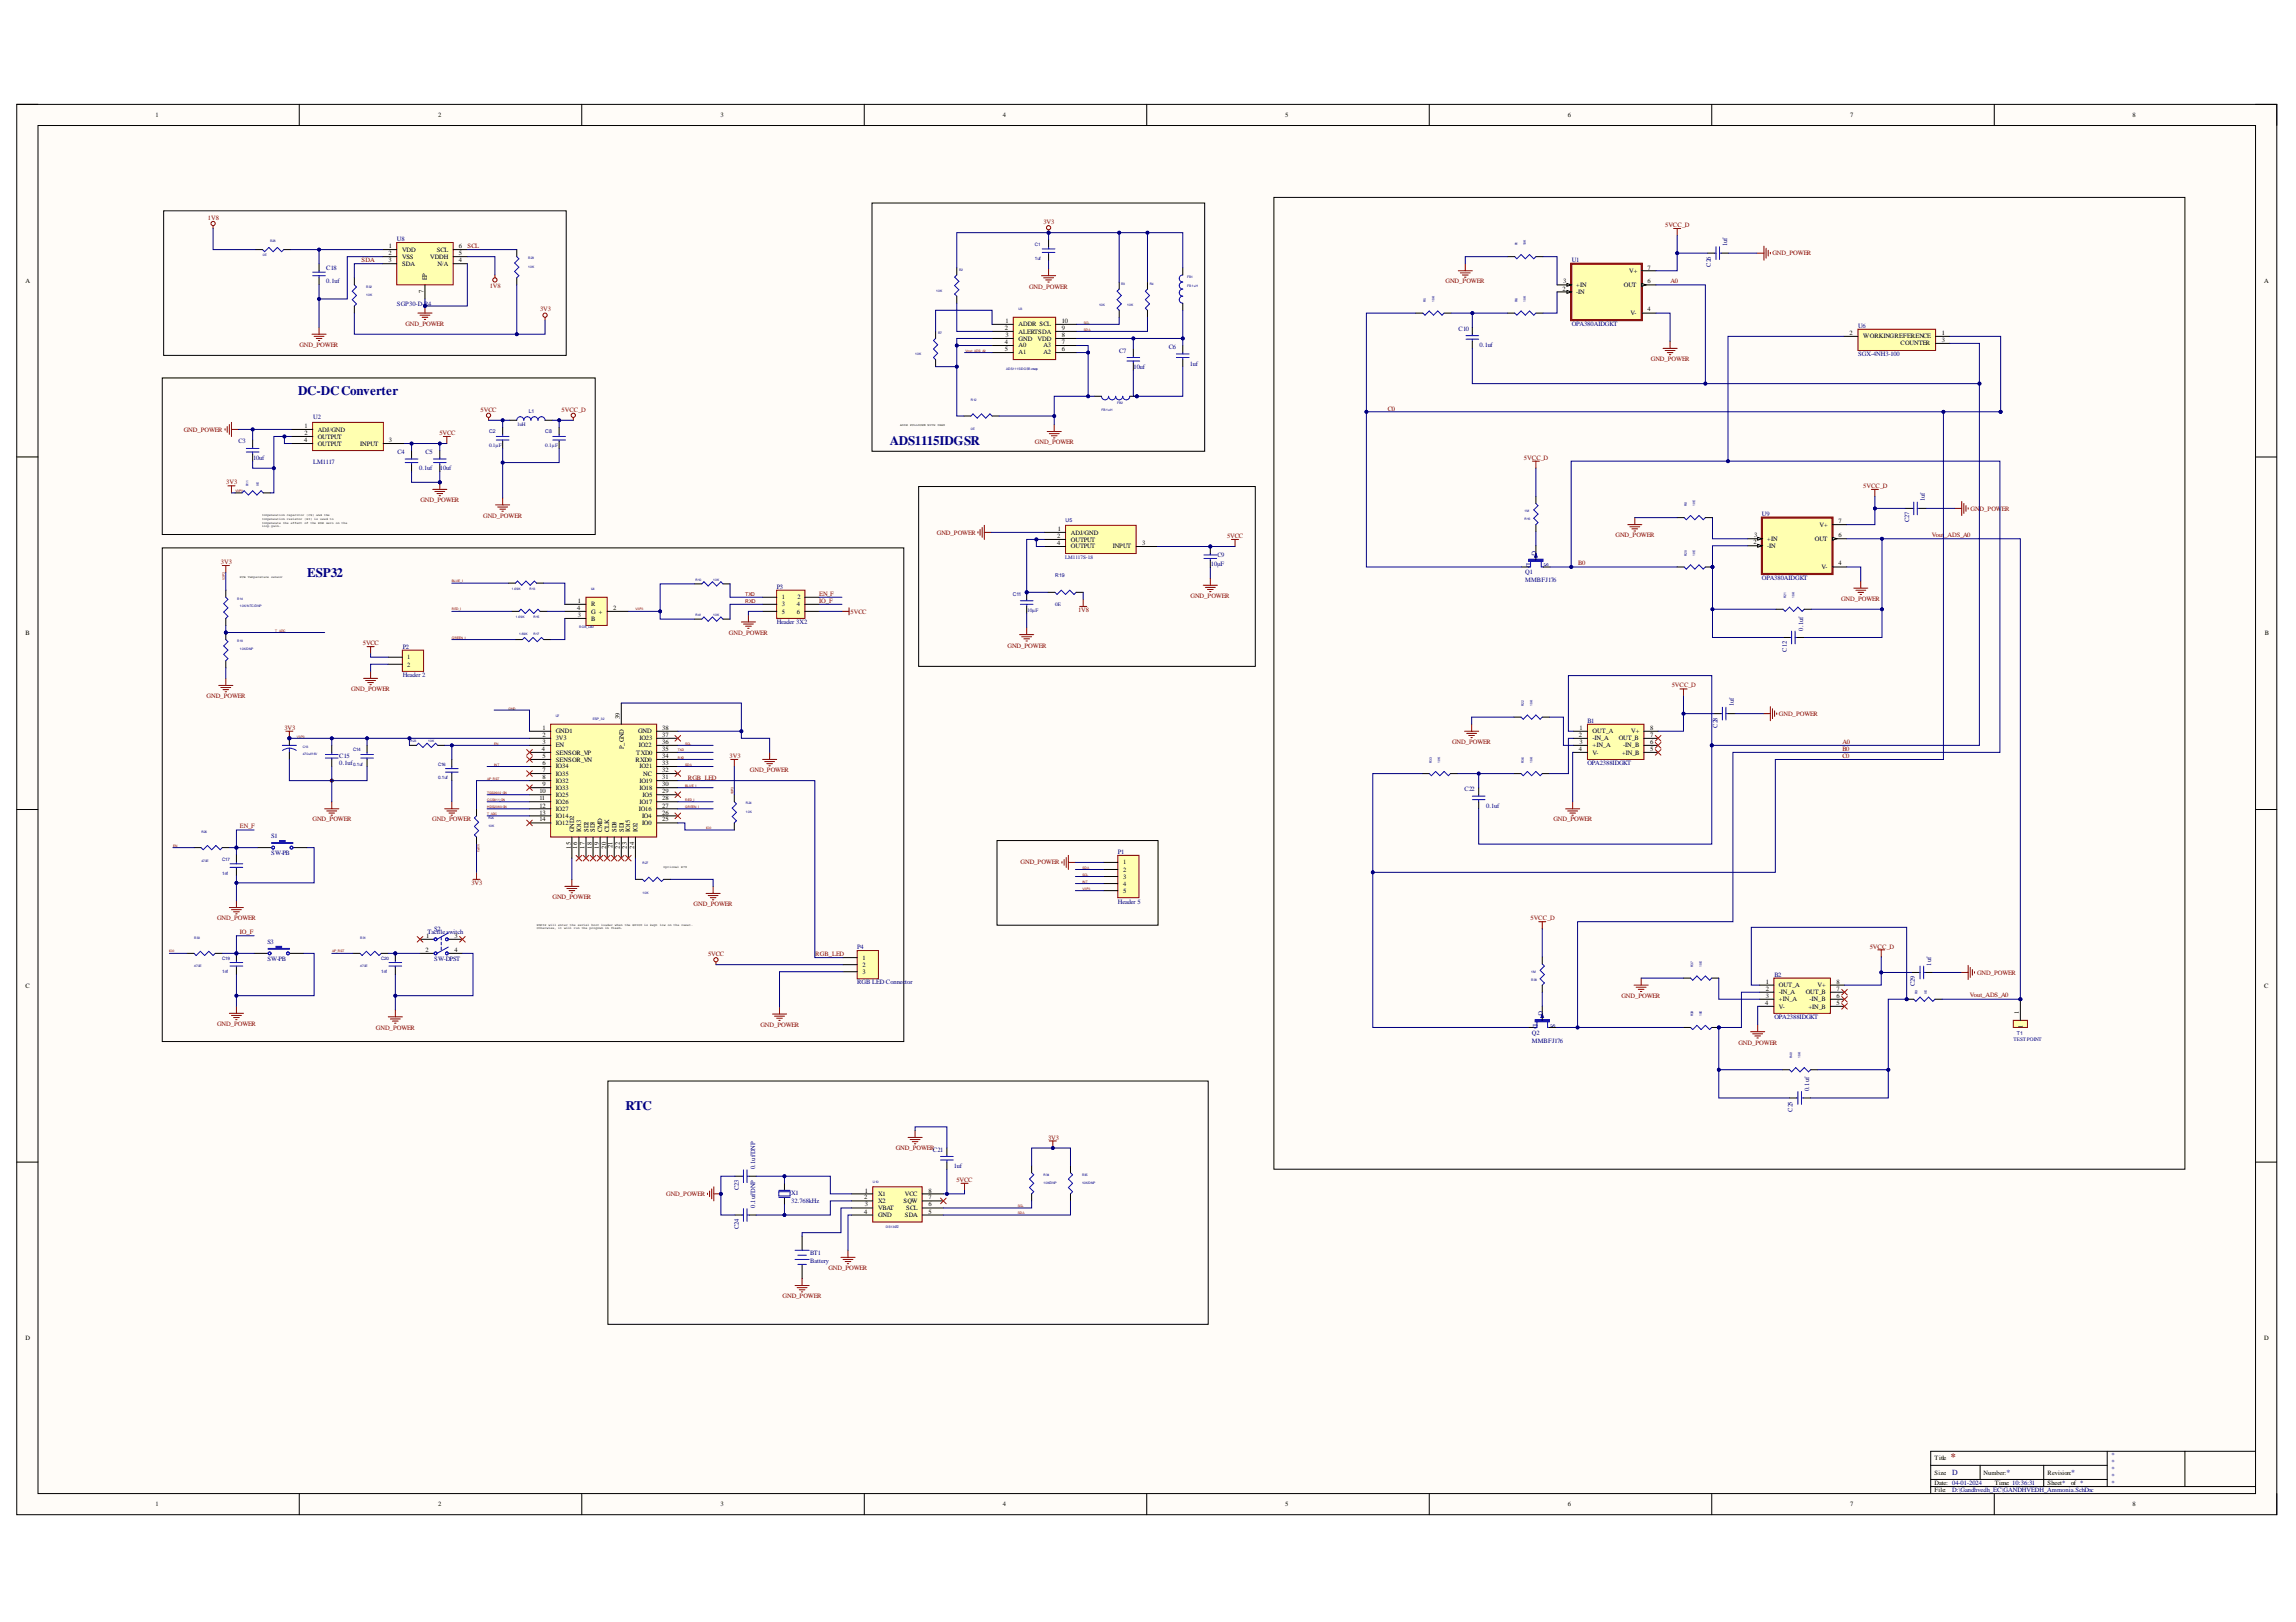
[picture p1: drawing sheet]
<svg xmlns="http://www.w3.org/2000/svg" width="297mm" height="210mm" viewBox="0 0 297 210" stroke-linecap="round" stroke-linejoin="round" font-family="sans-serif">
<defs><g id="words">
<g font-size="1.7" fill="#000080">
<text x="38.6" y="51.1">DC-DCConverter</text>
<text x="115.1" y="57.6">ADS1115IDGSR</text>
<text x="39.8" y="74.7">ESP32</text>
<text x="80.9" y="143.6">RTC</text>
</g>
<text font-size="1.3" fill="#800000" x="252.4" y="189">*</text>
<g font-size="1" fill="#000080">
<text x="252.6" y="190.8">D</text>
<text x="259.6" y="190.8">*</text>
<text x="268" y="190.8">*</text>
</g>
<g font-size=".8">
<text x="20.1" y="15.1">1</text>
<text x="56.7" y="15.1">2</text>
<text x="93.2" y="15.1">3</text>
<text x="129.7" y="15.1">4</text>
<text x="166.3" y="15.1">5</text>
<text x="202.8" y="15.1">6</text>
<text x="239.4" y="15.1">7</text>
<text x="275.9" y="15.1">8</text>
<text x="50.2" y="33">2</text>
<text x="50.2" y="34">3</text>
<text x="50.3" y="32.1">1</text>
<text x="52" y="32.6">VDD</text>
<text x="52" y="33.5">VSS</text>
<text x="52" y="34.4">SDA</text>
<text x="55.7" y="33.5">VDDH</text>
<text x="56.5" y="32.6">SCL</text>
<text x="56.6" y="34.4">N/A</text>
<text x="59.4" y="32.1">6</text>
<text x="59.4" y="33">5</text>
<text x="59.4" y="34">4</text>
<text x="210.8" y="35.3">V+</text>
<text x="213.1" y="34.9">7</text>
<text x="3.3" y="36.6">A</text>
<text x="54.8" y="37.9" transform="rotate(-90 54.8 37.9)">7</text>
<text x="55.2" y="36.2" transform="rotate(-90 55.2 36.2)">EP</text>
<text x="130.1" y="41.8">1</text>
<text x="137.4" y="41.8">10</text>
<text x="202.1" y="37.6">2</text>
<text x="202.2" y="36.7">3</text>
<text x="203.9" y="37.2">+IN</text>
<text x="203.9" y="38">-IN</text>
<text x="210.1" y="37.2">OUT</text>
<text x="210.9" y="40.8">V-</text>
<text x="213.1" y="36.7">6</text>
<text x="213.1" y="40.3">4</text>
<text x="292.9" y="36.6">A</text>
<text x="130" y="42.7">2</text>
<text x="130" y="44.5">4</text>
<text x="130" y="45.5">5</text>
<text x="130.1" y="43.6">3</text>
<text x="131.8" y="42.2">ADDR SCL</text>
<text x="131.8" y="43.2">ALERTSDA</text>
<text x="131.8" y="44.1">GND</text>
<text x="131.8" y="44.9">A0</text>
<text x="131.8" y="45.9">A1</text>
<text x="134.2" y="44.1">VDD</text>
<text x="135" y="45.9">A2</text>
<text x="135" y="44.9">A3</text>
<text x="137.4" y="45.5">6</text>
<text x="137.4" y="44.5">7</text>
<text x="137.4" y="43.6">8</text>
<text x="137.4" y="42.7">9</text>
<text x="239.3" y="43.3">2</text>
<text x="241.1" y="43.8">WORKINGREFERENCE</text>
<text x="245.9" y="44.7">COUNTER</text>
<text x="251.2" y="43.3">1</text>
<text x="251.2" y="44.3">3</text>
<text x="39.3" y="57.2">4</text>
<text x="39.4" y="55.4">1</text>
<text x="39.4" y="56.3">2</text>
<text x="41.1" y="55.8">ADJ/GND</text>
<text x="41.1" y="56.8">OUTPUT</text>
<text x="41.1" y="57.7">OUTPUT</text>
<text x="46.6" y="57.7">INPUT</text>
<text x="50.3" y="57.2">3</text>
<text x="136.8" y="69.6">2</text>
<text x="136.8" y="70.5">4</text>
<text x="136.9" y="68.7">1</text>
<text x="138.5" y="69.2">ADJ/GND</text>
<text x="138.5" y="70.1">OUTPUT</text>
<text x="138.5" y="71">OUTPUT</text>
<text x="144" y="71">INPUT</text>
<text x="147.8" y="70.5">3</text>
<text x="226.8" y="70.5">2</text>
<text x="226.9" y="69.5">3</text>
<text x="228.6" y="70">+IN</text>
<text x="228.6" y="70.9">-IN</text>
<text x="234.8" y="70">OUT</text>
<text x="235.4" y="68.2">V+</text>
<text x="237.8" y="67.7">7</text>
<text x="237.8" y="69.5">6</text>
<text x="101.2" y="77.6">1</text>
<text x="103.2" y="77.6">2</text>
<text x="235.6" y="73.7">V-</text>
<text x="237.8" y="73.2">4</text>
<text x="3.3" y="82.2">B</text>
<text x="74.7" y="78.9">4</text>
<text x="74.8" y="78.1">1</text>
<text x="74.8" y="79.8">3</text>
<text x="76.5" y="78.5">R</text>
<text x="76.5" y="79.4">G +</text>
<text x="76.5" y="80.3">B</text>
<text x="79.3" y="78.9">2</text>
<text x="101.2" y="78.5">3</text>
<text x="101.2" y="79.4">5</text>
<text x="103.1" y="78.5">4</text>
<text x="103.1" y="79.4">6</text>
<text x="293" y="82.2">B</text>
<text x="52.7" y="86.3">2</text>
<text x="52.7" y="85.3">1</text>
<text x="70.2" y="94.5">1</text>
<text x="70.2" y="95.4">2</text>
<text x="71.9" y="94.9">GND1</text>
<text x="71.9" y="95.8">3V3</text>
<text x="80.2" y="93" transform="rotate(-90 80.2 93)">39</text>
<text x="82.6" y="94.9">GND</text>
<text x="82.7" y="95.8">IO23</text>
<text x="85.7" y="95.4">37</text>
<text x="85.7" y="94.5">38</text>
<text x="204.3" y="95.4">2</text>
<text x="204.3" y="94.5">1</text>
<text x="206" y="94.9">OUT_A</text>
<text x="206" y="95.8">-IN_A</text>
<text x="209.4" y="95.8">OUT_B</text>
<text x="211" y="94.9">V+</text>
<text x="213.5" y="94.5">8</text>
<text x="213.5" y="95.4">7</text>
<text x="70.1" y="97.2">4</text>
<text x="70.2" y="96.3">3</text>
<text x="70.2" y="98.1">5</text>
<text x="70.2" y="99">6</text>
<text x="70.2" y="99.9">7</text>
<text x="70.2" y="100.9">8</text>
<text x="70.2" y="101.7">9</text>
<text x="71.9" y="96.7">EN</text>
<text x="71.9" y="97.7">SENSOR_VP</text>
<text x="71.9" y="98.6">SENSOR_VN</text>
<text x="71.9" y="99.4">IO34</text>
<text x="71.9" y="100.4">IO35</text>
<text x="71.9" y="101.3">IO32</text>
<text x="80.7" y="97" transform="rotate(-90 80.7 97)">P_GND</text>
<text x="82.2" y="98.6">RXD0</text>
<text x="82.3" y="97.7">TXD0</text>
<text x="82.6" y="96.7">IO22</text>
<text x="82.7" y="101.3">IO19</text>
<text x="82.7" y="99.4">IO21</text>
<text x="83.2" y="100.4">NC</text>
<text x="85.7" y="101.7">30</text>
<text x="85.7" y="100.9">31</text>
<text x="85.7" y="99.9">32</text>
<text x="85.7" y="99">33</text>
<text x="85.7" y="98.1">34</text>
<text x="85.7" y="97.2">35</text>
<text x="85.7" y="96.3">36</text>
<text x="204.3" y="97.2">4</text>
<text x="204.3" y="96.3">3</text>
<text x="206" y="96.7">+IN_A</text>
<text x="206" y="97.7">V-</text>
<text x="209.8" y="97.7">+IN_B</text>
<text x="210" y="96.7">-IN_B</text>
<text x="213.5" y="96.3">6</text>
<text x="213.5" y="97.2">5</text>
<text x="69.8" y="102.6">10</text>
<text x="69.8" y="103.6">11</text>
<text x="69.8" y="104.5">12</text>
<text x="69.8" y="105.4">13</text>
<text x="69.8" y="106.3">14</text>
<text x="71.9" y="102.2">IO33</text>
<text x="71.9" y="103.2">IO25</text>
<text x="71.9" y="104">IO26</text>
<text x="71.9" y="104.9">IO27</text>
<text x="71.9" y="105.9">IO14</text>
<text x="71.9" y="106.8">IO12</text>
<text x="74.3" y="107.7" transform="rotate(-90 74.3 107.7)">GND2</text>
<text x="75.2" y="107.7" transform="rotate(-90 75.2 107.7)">IO13</text>
<text x="76.1" y="107.7" transform="rotate(-90 76.1 107.7)">SD2</text>
<text x="77" y="107.7" transform="rotate(-90 77 107.7)">SD3</text>
<text x="77.9" y="107.7" transform="rotate(-90 77.9 107.7)">CMD</text>
<text x="78.8" y="107.7" transform="rotate(-90 78.8 107.7)">CLK</text>
<text x="79.8" y="107.7" transform="rotate(-90 79.8 107.7)">SD0</text>
<text x="80.7" y="107.7" transform="rotate(-90 80.7 107.7)">SD1</text>
<text x="81.5" y="107.7" transform="rotate(-90 81.5 107.7)">IO15</text>
<text x="82.5" y="107.7" transform="rotate(-90 82.5 107.7)">IO2</text>
<text x="82.6" y="104.9">IO16</text>
<text x="82.7" y="104">IO17</text>
<text x="82.7" y="102.2">IO18</text>
<text x="83.1" y="106.8">IO0</text>
<text x="83.1" y="105.9">IO4</text>
<text x="83.1" y="103.2">IO5</text>
<text x="85.7" y="106.3">25</text>
<text x="85.7" y="105.4">26</text>
<text x="85.7" y="104.5">27</text>
<text x="85.7" y="103.6">28</text>
<text x="85.7" y="102.6">29</text>
<text x="73.8" y="109.8" transform="rotate(-90 73.8 109.8)">15</text>
<text x="74.7" y="109.8" transform="rotate(-90 74.7 109.8)">16</text>
<text x="75.6" y="109.8" transform="rotate(-90 75.6 109.8)">17</text>
<text x="76.5" y="109.8" transform="rotate(-90 76.5 109.8)">18</text>
<text x="77.5" y="109.8" transform="rotate(-90 77.5 109.8)">19</text>
<text x="78.4" y="109.8" transform="rotate(-90 78.4 109.8)">20</text>
<text x="79.3" y="109.7" transform="rotate(-90 79.3 109.7)">21</text>
<text x="80.2" y="109.8" transform="rotate(-90 80.2 109.8)">22</text>
<text x="81.1" y="109.8" transform="rotate(-90 81.1 109.8)">23</text>
<text x="82" y="109.8" transform="rotate(-90 82 109.8)">24</text>
<text x="145.3" y="111.9">1</text>
<text x="145.3" y="112.8">2</text>
<text x="145.3" y="113.7">3</text>
<text x="145.3" y="114.6">4</text>
<text x="145.3" y="115.6">5</text>
<text x="55.1" y="123.2">2</text>
<text x="55.1" y="121.4">1</text>
<text x="58.8" y="121.4">3</text>
<text x="58.8" y="123.2">4</text>
<text x="111.6" y="124.2">1</text>
<text x="111.6" y="125.1">2</text>
<text x="3.3" y="127.8">C</text>
<text x="111.6" y="126">3</text>
<text x="228.4" y="130">4</text>
<text x="228.5" y="127.3">1</text>
<text x="228.5" y="128.2">2</text>
<text x="228.5" y="129.1">3</text>
<text x="230.1" y="127.7">OUT_A</text>
<text x="230.1" y="128.7">-IN_A</text>
<text x="230.1" y="129.6">+IN_A</text>
<text x="230.1" y="130.5">V-</text>
<text x="233.6" y="128.7">OUT_B</text>
<text x="234" y="130.5">+IN_B</text>
<text x="234.1" y="129.6">-IN_B</text>
<text x="235.1" y="127.7">V+</text>
<text x="237.6" y="127.3">8</text>
<text x="237.6" y="128.2">7</text>
<text x="237.6" y="129.1">6</text>
<text x="237.6" y="130">5</text>
<text x="261.2" y="131.3" transform="rotate(-90 261.2 131.3)">1</text>
<text x="292.9" y="127.8">C</text>
<text x="261.7" y="133" transform="rotate(-90 261.7 133)">1</text>
<text x="111.8" y="155.2">2</text>
<text x="111.9" y="154.3">1</text>
<text x="113.6" y="154.8">X1</text>
<text x="113.6" y="155.7">X2</text>
<text x="116.9" y="155.7">SQW</text>
<text x="117.1" y="154.8">VCC</text>
<text x="120.1" y="155.2">7</text>
<text x="120.1" y="154.3">8</text>
<text x="111.8" y="157.1">4</text>
<text x="111.9" y="156.1">3</text>
<text x="113.6" y="156.6">VBAT</text>
<text x="113.6" y="157.5">GND</text>
<text x="117.1" y="157.5">SDA</text>
<text x="117.2" y="156.6">SCL</text>
<text x="120.1" y="157.1">5</text>
<text x="120.1" y="156.1">6</text>
<text x="3.3" y="173.4">D</text>
<text x="292.9" y="173.4">D</text>
<text x="250.3" y="189">Title</text>
<text x="250.3" y="190.8">Size:</text>
<text x="256.6" y="190.8">Number:</text>
<text x="264.9" y="190.8">Revision:</text>
<text x="20.1" y="194.9">1</text>
<text x="56.7" y="194.9">2</text>
<text x="93.2" y="194.9">3</text>
<text x="129.7" y="194.9">4</text>
<text x="166.3" y="194.9">5</text>
<text x="202.8" y="194.9">6</text>
<text x="239.4" y="194.9">7</text>
<text x="250.3" y="192.2">Date: 04-01-2024</text>
<text x="250.3" y="193.1">File:</text>
<text x="258.1" y="192.2">Time: 10:36:31</text>
<text x="264.9" y="192.2">Sheet*</text>
<text x="268" y="192.2">of *</text>
<text x="275.9" y="194.9">8</text>
</g>
<g font-size=".8" fill="#800000">
<text x="26.9" y="28.5">1V8</text>
<text x="135" y="29">3V3</text>
<text x="215.4" y="29.4">5VCC_D</text>
<text x="46.8" y="34">SDA</text>
<text x="60.5" y="32.1">SCL</text>
<text x="229.3" y="33">GND_POWER</text>
<text x="63.4" y="37.3">1V8</text>
<text x="69.9" y="40.3">3V3</text>
<text x="133.1" y="37.3">GND_POWER</text>
<text x="187" y="36.7">GND_POWER</text>
<text x="216.1" y="36.7">A0</text>
<text x="38.7" y="44.9">GND_POWER</text>
<text x="52.4" y="42.2">GND_POWER</text>
<text x="213.6" y="46.7">GND_POWER</text>
<text x="62.2" y="53.3">5VCC</text>
<text x="72.7" y="53.3">5VCC_D</text>
<text x="179.6" y="53.1">C0</text>
<text x="23.8" y="55.8">GND_POWER</text>
<text x="56.8" y="56.3">5VCC</text>
<text x="133.9" y="57.4">GND_POWER</text>
<text x="197.2" y="59.5">5VCC_D</text>
<text x="29.3" y="62.7">3V3</text>
<text x="54.4" y="65">GND_POWER</text>
<text x="241.1" y="63.1">5VCC_D</text>
<text x="62.5" y="67">GND_POWER</text>
<text x="121.2" y="69.2">GND_POWER</text>
<text x="158.8" y="69.6">5VCC</text>
<text x="209" y="69.5">GND_POWER</text>
<text x="249.9" y="69.5">Vout</text>
<text x="251.5" y="69.5">_ADS_A0</text>
<text x="254.9" y="66.1">GN</text>
<text x="256.1" y="66.1">D_POWER</text>
<text x="28.6" y="73">3V3</text>
<text x="106" y="77.1">EN_F</text>
<text x="154" y="77.4">GND_POWER</text>
<text x="204.2" y="73.2">B0</text>
<text x="238.2" y="77.7">GND_POWER</text>
<text x="46.9" y="83.5">5VCC</text>
<text x="94.3" y="82.1">GND_POWER</text>
<text x="106" y="78.1">IO_F</text>
<text x="110" y="79.4">5VCC</text>
<text x="130.3" y="83.8">GND_POWER</text>
<text x="139.5" y="79.2">1V8</text>
<text x="45.4" y="89.5">GND_POWER</text>
<text x="216.3" y="89">5VCC_D</text>
<text x="26.7" y="90.3">GND_POWER</text>
<text x="36.8" y="94.5">3V3</text>
<text x="230.1" y="92.6">GND_POWER</text>
<text x="89" y="101">RGB_LED</text>
<text x="94.4" y="98.1">3V3</text>
<text x="97" y="99.9">GND_POWER</text>
<text x="187.9" y="96.3">GND_POWER</text>
<text x="238.3" y="96.2">A0</text>
<text x="238.3" y="97.2">B0</text>
<text x="238.3" y="98.1">C0</text>
<text x="31" y="107.2">EN_F</text>
<text x="40.4" y="106.3">GND_POWER</text>
<text x="55.9" y="106.3">GND_POWER</text>
<text x="201" y="106.3">GND_POWER</text>
<text x="132" y="111.9">GND_POWER</text>
<text x="28.1" y="119.1">GND_POWER</text>
<text x="61" y="114.6">3V3</text>
<text x="71.5" y="116.3">GND_POWER</text>
<text x="89.7" y="117.3">GND_POWER</text>
<text x="198" y="119.1">5VCC_D</text>
<text x="31" y="120.9">IO_F</text>
<text x="91.6" y="123.8">5VCC</text>
<text x="105.5" y="123.8">RGB_LED</text>
<text x="241.9" y="122.8">5VCC_D</text>
<text x="209.8" y="129.1">GND_POWER</text>
<text x="254.8" y="129">Vout_ADS_A0</text>
<text x="255.8" y="126.1">GND_POWER</text>
<text x="28.1" y="132.8">GND_POWER</text>
<text x="48.6" y="133.2">GND_POWER</text>
<text x="98.4" y="132.9">GND_POWER</text>
<text x="224.9" y="135.2">GND_POWER</text>
<text x="115.9" y="148.9">GND_POWERC21</text>
<text x="135.6" y="147.5">3V3</text>
<text x="86.2" y="154.8">GND_POWER</text>
<text x="123.7" y="152.9">5VCC</text>
<text x="107.2" y="164.3">GND_POWER</text>
<text x="101.2" y="168">GND_POWER</text>
</g>
<g font-size=".8" fill="#000080">
<text x="42.2" y="34.9">C18</text>
<text x="51.3" y="31.2">U8</text>
<text x="203.3" y="34">U1</text>
<text x="221.3" y="34.6" transform="rotate(-90 221.3 34.6)">C26</text>
<text x="223.5" y="31.9" transform="rotate(-90 223.5 31.9)">1uf</text>
<text x="42.2" y="36.7">0.1uf</text>
<text x="51.3" y="39.6">SGP30-D-R4</text>
<text x="144.8" y="45.6">C7</text>
<text x="146.7" y="47.7">10uf</text>
<text x="151.2" y="45.2">C6</text>
<text x="153.9" y="47.3">1uf</text>
<text x="188.7" y="42.8">C10</text>
<text x="191.4" y="44.9">0.1uf</text>
<text x="203.3" y="42.2">OPA380AIDGKT</text>
<text x="240.4" y="42.4">U6</text>
<text x="240.4" y="46">SGX-4NH3-100</text>
<text x="30.9" y="57.4">C3</text>
<text x="32.7" y="59.5">10uf</text>
<text x="40.5" y="54.2">U2</text>
<text x="40.5" y="60">LM1117</text>
<text x="51.4" y="58.8">C4</text>
<text x="55.1" y="58.8">C5</text>
<text x="54.2" y="60.8">0.1uf</text>
<text x="56.9" y="60.8">10uf</text>
<text x="249" y="64.9" transform="rotate(-90 249 64.9)">1uf</text>
<text x="198.2" y="71.3" transform="rotate(90 198.2 71.3)">G</text>
<text x="227.9" y="66.8">U9</text>
<text x="247" y="67.6" transform="rotate(-90 247 67.6)">C27</text>
<text x="100.5" y="76.2">P3</text>
<text x="156.6" y="73.2">10µF</text>
<text x="157.5" y="72.1">C9</text>
<text x="197.3" y="74.3">Q1</text>
<text x="197.3" y="75.3">MMBFJ176</text>
<text x="197.5" y="72.9" transform="rotate(90 197.5 72.9)">D</text>
<text x="199.8" y="72.9" transform="rotate(90 199.8 72.9)">S</text>
<text x="227.9" y="75">OPA380AIDGKT</text>
<text x="52.1" y="84">P2</text>
<text x="100.5" y="80.8">Header 3X2</text>
<text x="233.3" y="81.6" transform="rotate(-90 233.3 81.6)">0.1uf</text>
<text x="52.1" y="87.6">Header 2</text>
<text x="231.2" y="84.3" transform="rotate(-90 231.2 84.3)">C12</text>
<text x="205.4" y="93.5">B1</text>
<text x="222.2" y="94.2" transform="rotate(-90 222.2 94.2)">C28</text>
<text x="224.3" y="91.4" transform="rotate(-90 224.3 91.4)">1uf</text>
<text x="43.9" y="98.1">C15</text>
<text x="43.9" y="99">0.1uf</text>
<text x="205.4" y="99">OPA2388IDGKT</text>
<text x="189.5" y="102.4">C22</text>
<text x="192.3" y="104.5">0.1uf</text>
<text x="35.1" y="108.5">S1</text>
<text x="35.1" y="110.7">SW-PB</text>
<text x="144.6" y="110.5">P1</text>
<text x="144.6" y="116.9">Header 5</text>
<text x="34.6" y="122.2">S3</text>
<text x="34.6" y="124.4">SW-PB</text>
<text x="55.3" y="120.9">Tactileswitch</text>
<text x="56.2" y="120.5">S2</text>
<text x="56.2" y="124.4">SW-DPST</text>
<text x="110.9" y="122.8">P4</text>
<text x="249.9" y="124.9" transform="rotate(-90 249.9 124.9)">1uf</text>
<text x="110.9" y="127.4">RGB LED Connec</text>
<text x="117.1" y="127.4">tor</text>
<text x="199" y="130.9" transform="rotate(90 199 130.9)">G</text>
<text x="229.6" y="126.4">B2</text>
<text x="229.6" y="131.9">OPA2388IDGKT</text>
<text x="247.7" y="127.7" transform="rotate(-90 247.7 127.7)">C29</text>
<text x="198.2" y="134">Q2</text>
<text x="198.2" y="134.9">MMBFJ176</text>
<text x="198.3" y="132.5" transform="rotate(90 198.3 132.5)">D</text>
<text x="200.6" y="132.5" transform="rotate(90 200.6 132.5)">S</text>
<text x="231.9" y="143.9" transform="rotate(-90 231.9 143.9)">C25</text>
<text x="234" y="141.2" transform="rotate(-90 234 141.2)">0.1uf</text>
<text x="95.6" y="154" transform="rotate(-90 95.6 154)">C23</text>
<text x="97.7" y="151.3" transform="rotate(-90 97.7 151.3)">0.1uf/DNP</text>
<text x="102.3" y="154.7">X1</text>
<text x="102.3" y="155.6">32.768kHz</text>
<text x="123.4" y="151.1">1uf</text>
<text x="95.6" y="159.1" transform="rotate(-90 95.6 159.1)">C24</text>
<text x="97.7" y="156.3" transform="rotate(-90 97.7 156.3)">0.1uf/DNP</text>
<text x="104.8" y="162.5">BT1</text>
<text x="104.8" y="163.4">Battery</text>
<text x="273.1" y="188.6">*</text>
<text x="273.1" y="189.5">*</text>
<text x="273.1" y="190.3">*</text>
<text x="273.1" y="191.3">*</text>
<text x="252.6" y="193.1">D:\Gandhvedh_EC\GANDHVEDH_Ammonia.SchDoc</text>
<text x="273.1" y="192.2">*</text>
</g>
<g font-size=".7" fill="#000080">
<text x="68.4" y="53.4">L1</text>
<text x="63.3" y="56.1">C2</text>
<text x="63.3" y="57.9">0.1µF</text>
<text x="66.9" y="55.1">1uH</text>
<text x="70.5" y="56.1">C8</text>
<text x="70.5" y="57.9">0.1µF</text>
<text x="137.9" y="67.6">U5</text>
<text x="131" y="77.1">C11</text>
<text x="136.5" y="74.7">R19</text>
<text x="137.8" y="72.4">LM1117S-1.8</text>
<text x="132.9" y="79.2">10µF</text>
<text x="136.5" y="78.4">0E</text>
<text x="260.5" y="134.7">TESTPOINT</text>
<text x="260.9" y="134">T1</text>
</g>
<g font-size=".7" fill="#800000">
<text x="96.4" y="77.1">TXD</text>
<text x="96.4" y="78.1">RXD</text>
</g>
<g font-size=".6" fill="#000080">
<text x="133.9" y="31.9">C1</text>
<text x="133.9" y="33.6">1uf</text>
<text x="45.7" y="97.2">C14</text>
<text x="45.7" y="99.1">0.1uf</text>
<text x="56.7" y="99.1">C16</text>
<text x="56.7" y="100.9">0.1uf</text>
<text x="28.8" y="111.4">C17</text>
<text x="28.8" y="113.2">1nf</text>
<text x="28.8" y="124.2">C19</text>
<text x="28.8" y="126">1nf</text>
<text x="49.3" y="124.2">C20</text>
<text x="49.3" y="126">1nf</text>
</g>
<g font-size=".4" fill="#000080">
<text x="34" y="33.1">0E</text>
<text x="34.9" y="31.3">R28</text>
<text x="68.3" y="33.5">R29</text>
<text x="68.3" y="34.6">10K</text>
<text x="124.1" y="35.1">R2</text>
<text x="153.6" y="36">FB1</text>
<text x="196.3" y="31.8" transform="rotate(-90 196.3 31.8)">R1</text>
<text x="197.4" y="31.8" transform="rotate(-90 197.4 31.8)">10K</text>
<text x="47.4" y="37.3">R32</text>
<text x="47.4" y="38.4">10K</text>
<text x="121.1" y="37.8">10K</text>
<text x="131.8" y="40.1">U3</text>
<text x="142.2" y="39.6">10K</text>
<text x="145.1" y="36.8">R3</text>
<text x="145.8" y="39.6">10K</text>
<text x="148.8" y="36.8">R4</text>
<text x="153.6" y="37.1">FB1uH</text>
<text x="184.5" y="39" transform="rotate(-90 184.5 39)">R5</text>
<text x="185.6" y="39" transform="rotate(-90 185.6 39)">10K</text>
<text x="196.3" y="39" transform="rotate(-90 196.3 39)">R6</text>
<text x="197.4" y="39" transform="rotate(-90 197.4 39)">10K</text>
<text x="118.4" y="46">10K</text>
<text x="121.4" y="43.3">R7</text>
<text x="130.2" y="47.8">ADS1115IDGSR-msop</text>
<text x="125.6" y="52">R12</text>
<text x="142.5" y="53.1">FB1uH</text>
<text x="144.5" y="52.3">FB2</text>
<text x="125.6" y="55.7">0E</text>
<text x="32.1" y="62.9" transform="rotate(-90 32.1 62.9)">R11</text>
<text x="33.5" y="62.9" transform="rotate(-90 33.5 62.9)">0E</text>
<text x="218.2" y="65.5" transform="rotate(-90 218.2 65.5)">R8</text>
<text x="219.3" y="65.5" transform="rotate(-90 219.3 65.5)">10E</text>
<text x="197.2" y="67.3">R16</text>
<text x="197.2" y="66.2">1M</text>
<text x="218.2" y="71.9" transform="rotate(-90 218.2 71.9)">R20</text>
<text x="219.3" y="71.9" transform="rotate(-90 219.3 71.9)">10E</text>
<text x="30.7" y="77.6">R14</text>
<text x="66.2" y="76.3">1.69K</text>
<text x="68.5" y="76.3">R13</text>
<text x="76.5" y="76.4">U4</text>
<text x="90" y="75.2">R10</text>
<text x="92.3" y="75.2">10K</text>
<text x="231.1" y="77.4" transform="rotate(-90 231.1 77.4)">R21</text>
<text x="232.2" y="77.4" transform="rotate(-90 232.2 77.4)">10K</text>
<text x="30.7" y="83.1">R18</text>
<text x="31" y="78.6">10K/NTC/DNP</text>
<text x="66.7" y="79.9">1.69K</text>
<text x="67.2" y="82.2">1.69K</text>
<text x="69" y="82.2">R17</text>
<text x="69" y="79.9">R15</text>
<text x="74.9" y="81.3">RGB_LED</text>
<text x="90" y="79.8">R41</text>
<text x="92.3" y="79.8">10K</text>
<text x="31" y="84.1">10K/DNP</text>
<text x="71.9" y="92.8">U7</text>
<text x="76.7" y="93.2">ESP_32</text>
<text x="197.2" y="91.3" transform="rotate(-90 197.2 91.3)">R22</text>
<text x="198.3" y="91.3" transform="rotate(-90 198.3 91.3)">10K</text>
<text x="39.2" y="96.8">C13</text>
<text x="39.2" y="97.7">470uf/16V</text>
<text x="53.1" y="96.1">R23</text>
<text x="55.4" y="96.1">10K</text>
<text x="185.2" y="98.7" transform="rotate(-90 185.2 98.7)">R33</text>
<text x="186.3" y="98.7" transform="rotate(-90 186.3 98.7)">10K</text>
<text x="197.2" y="98.7" transform="rotate(-90 197.2 98.7)">R36</text>
<text x="198.3" y="98.7" transform="rotate(-90 198.3 98.7)">10K</text>
<text x="26.1" y="107.8">R26</text>
<text x="63.2" y="105.9">R25</text>
<text x="63.2" y="107">10K</text>
<text x="96.5" y="104.1">R24</text>
<text x="96.5" y="105.2">10K</text>
<text x="26.1" y="111.5">470E</text>
<text x="83.1" y="111.9">R27</text>
<text x="83.1" y="115.7">10K</text>
<text x="25.1" y="121.5">R30</text>
<text x="25.1" y="125.2">470E</text>
<text x="46.6" y="121.5">R31</text>
<text x="46.6" y="125.2">470E</text>
<text x="198.1" y="125.9">1M</text>
<text x="219.1" y="125.1" transform="rotate(-90 219.1 125.1)">R37</text>
<text x="220.2" y="125.1" transform="rotate(-90 220.2 125.1)">10E</text>
<text x="198.1" y="127">R38</text>
<text x="219.1" y="131.5" transform="rotate(-90 219.1 131.5)">R39</text>
<text x="220.2" y="131.5" transform="rotate(-90 220.2 131.5)">10E</text>
<text x="248.1" y="128.6" transform="rotate(-90 248.1 128.6)">R9</text>
<text x="249.3" y="128.6" transform="rotate(-90 249.3 128.6)">0E</text>
<text x="231.8" y="136.9" transform="rotate(-90 231.8 136.9)">R40</text>
<text x="232.9" y="136.9" transform="rotate(-90 232.9 136.9)">10K</text>
<text x="112.9" y="153.1">U10</text>
<text x="135" y="152.2">R34</text>
<text x="135" y="153.3">10K/DNP</text>
<text x="140" y="152.2">R35</text>
<text x="140" y="153.3">10K/DNP</text>
<text x="114.6" y="158.9">DS1307Z</text>
</g>
<g font-size=".4" fill="#800000">
<text x="140.2" y="41.9">SCL</text>
<text x="124.9" y="45.5">Vout_ADS_A0</text>
<text x="140.2" y="42.8">SDA</text>
<text x="30.4" y="63.7">V3P3</text>
<text x="29.1" y="75.1" transform="rotate(-90 29.1 75.1)">V3P3</text>
<text x="58.4" y="75.4">BLUE_I</text>
<text x="35.6" y="81.8">T_ADC</text>
<text x="58.4" y="79">RED_I</text>
<text x="58.4" y="82.7">GREEN_I</text>
<text x="82.2" y="79">V3P3</text>
<text x="38.4" y="95.5">V3P3</text>
<text x="65.8" y="91.8">GND</text>
<text x="63" y="101">AP_RST</text>
<text x="63.9" y="99.1">INT</text>
<text x="63.9" y="96.4">EN</text>
<text x="87.7" y="97.2">TXD</text>
<text x="87.7" y="98.2">RXD</text>
<text x="88.6" y="96.4">SCL</text>
<text x="88.6" y="99.1">SDA</text>
<text x="88.6" y="101.8">BLUE_I</text>
<text x="63" y="102.7">TGS2602_ON</text>
<text x="63" y="103.7">CCS811_ON</text>
<text x="63" y="104.6">HDS2080_ON</text>
<text x="63" y="105.5">T_ADC</text>
<text x="88.6" y="104.6">GREEN_I</text>
<text x="88.6" y="103.7">RED_I</text>
<text x="91.3" y="107.3">IO0</text>
<text x="94.9" y="102.8" transform="rotate(-90 94.9 102.8)">V3P3</text>
<text x="22.4" y="109.6">EN</text>
<text x="61.7" y="109.2" transform="rotate(90 61.7 109.2)">V3P3</text>
<text x="140.1" y="112.4">SDA</text>
<text x="140.1" y="113.4">SCL</text>
<text x="140.1" y="114.2">INT</text>
<text x="140.1" y="115.1">V3P3</text>
<text x="21.9" y="123.3">IO0</text>
<text x="43" y="123.3">AP_RST</text>
<text x="131.7" y="156.2">SCL</text>
<text x="131.7" y="157.1">SDA</text>
</g>
<g font-size=".4">
<text x="116.5" y="55.1">ADDR PULLDOWN WITH 0X48</text>
<text x="33.8" y="66.8">compensation capacitor (CS) and the</text>
<text x="33.8" y="67.3">compensation resistor (R3) is used to</text>
<text x="33.8" y="67.8">compensate the effect of the ESR zero on the</text>
<text x="33.8" y="68.3">loop gain.</text>
<text x="31" y="74.9">PCB Temperature sensor</text>
<text x="85.8" y="112.3">Optional R79</text>
<text x="69.4" y="119.8">ESP32 will enter the serial boot loader when the GPIO0 is kept low on the reset.</text>
<text x="69.4" y="120.2">Otherwise, it will run the program in flash.</text>
</g>
</g></defs>
<path d="M2.2 13.5h292.4v182.5h-292.4z" fill-rule="evenodd" fill="#fffcf8"/>
<path d="M2.2 13.5h292.4v182.5h-292.4z" fill="none" stroke="#000" stroke-width=".13"/>
<path d="M4.9 16.2h286.9v177.1h-286.9z" fill-rule="evenodd" fill="#fffcf8"/>
<g fill="none" stroke="#000" stroke-width=".13">
<path d="M2.2 13.5h2.7M4.9 16.2h286.9v177.1h-286.9zM38.7 13.5v2.7M75.3 13.5v2.7M111.8 13.5v2.7M148.4 13.5v2.7M184.9 13.5v2.7M221.5 13.5v2.7M258 13.5v2.7M291.8 13.5h2.8v2.7M2.2 59.1h2.7M291.8 59.1h2.8"/>
<path d="M2.2 104.8h2.7M291.8 104.8h2.8M2.2 150.4h2.7M291.8 150.4h2.8M38.7 193.3v2.7M75.3 193.3v2.7M111.8 193.3v2.7M148.4 193.3v2.7M184.9 193.3v2.7M221.5 193.3v2.7M258 193.3v2.7M294.6 193.3v2.7"/>
</g>
<circle cx="42.9" cy="101" r=".18" fill="#000080"/>
<circle cx="42.9" cy="101" r=".18" fill="none" stroke="#000080" stroke-width=".13"/>
<path d="M249.8 189.6h22.8M249.8 192.4h42M249.8 191.5h22.8M256.2 189.6v1.9M264.4 189.6v2.8M272.6 187.8v4.6M282.7 187.8v4.6M291.8 187.8h-42v5.5" fill="none" stroke="#000" stroke-width=".13"/>
<circle cx="42.9" cy="101" r=".18" fill="#800000"/>
<circle cx="42.9" cy="101" r=".18" fill="none" stroke="#800000" stroke-width=".13"/>
<path d="M61.6 105.6l-.2 .3 .5 .5-.5 .5 .5 .6-.5 .5 .2 .3M25.1 123.4l.3 .3 .5-.6 .6 .6 .5-.6 .6 .6 .2-.3" fill="none" stroke="#00f" stroke-width=".13"/>
<path d="M61.6 104.7v.9M61.6 108.3v.9M24.2 123.4h.9M27.8 123.4h1" fill="none" stroke="#000" stroke-width=".13"/>
<circle cx="37.4" cy="95.5" r=".18" fill="#000080"/>
<circle cx="37.4" cy="95.5" r=".18" fill="none" stroke="#000080" stroke-width=".13"/>
<path d="M36.5 96.5h1.9M37.4 96.8l.4 .1 .5 .2M37.4 96.8l-.3 .1-.6 .2M37.4 96.8v.6" fill="none" stroke="#00f" stroke-width=".13"/>
<path d="M37.4 95.5v1" fill="none" stroke="#000" stroke-width=".13"/>
<circle cx="37.4" cy="95.5" r=".18" fill="#000080"/>
<circle cx="37.4" cy="95.5" r=".18" fill="none" stroke="#000080" stroke-width=".13"/>
<path d="M121 42.9v.9M121 46.5v.9M65.8 75.5h.9M69.4 75.5h.9M37.4 97.4v.9M53 96.5h.9M56.6 96.5h.9" fill="none" stroke="#000" stroke-width=".13"/>
<path d="M121 43.8l-.2 .3 .5 .5-.5 .6 .5 .5-.5 .6 .2 .2M66.7 75.5l.3-.3 .5 .5 .5-.5 .6 .5 .5-.5 .3 .3M53.9 96.5l.3-.3 .5 .5 .6-.5 .5 .5 .6-.5 .2 .3" fill="none" stroke="#00f" stroke-width=".13"/>
<path d="M131.1 41.1h5.5v5.4h-5.5z" fill-rule="evenodd" fill="#ffffb0"/>
<path d="M131.1 41.1h5.5v5.4h-5.5z" fill="none" stroke="#800000" stroke-width=".13"/>
<path d="M128.3 42h2.8M128.3 42.9h2.8M128.3 43.8h2.8M128.3 44.7h2.8M128.3 45.6h2.8M136.6 42h2.7M136.6 42.9h2.7M136.6 43.8h2.7M136.6 44.7h2.7M136.6 45.6h2.7M66.7 82.8h.9M70.3 82.8h.9" fill="none" stroke="#000" stroke-width=".13"/>
<path d="M67.6 82.8l.3-.3 .5 .5 .6-.5 .5 .5 .6-.5 .2 .3" fill="none" stroke="#00f" stroke-width=".13"/>
<path d="M75.8 77.3h2.8v3.6h-2.8z" fill-rule="evenodd" fill="#ffffb0"/>
<path d="M75.8 77.3h2.8v3.6h-2.8z" fill="none" stroke="#800000" stroke-width=".13"/>
<path d="M73.1 78.2h2.7M73.1 79.1h2.7M78.6 79.1h2.7M73.1 80h2.7" fill="none" stroke="#000" stroke-width=".13"/>
<circle cx="147.1" cy="51.3" r=".18" fill="#000080"/>
<circle cx="147.1" cy="51.3" r=".18" fill="none" stroke="#000080" stroke-width=".13"/>
<path d="M142.5 51.3a.46 .46 0 0 0 .5 .4 .46 .46 0 0 0 .4-.4 .46 .46 0 0 0 .5 .4 .46 .46 0 0 0 .4-.4 .46 .46 0 0 0 .5 .4 .46 .46 0 0 0 .5-.4 .46 .46 0 0 0 .4 .4 .46 .46 0 0 0 .5-.4" fill="none" stroke="#00f" stroke-width=".13"/>
<path d="M146.2 51.3h.9" fill="none" stroke="#000" stroke-width=".13"/>
<circle cx="147.1" cy="51.3" r=".18" fill="#000080"/>
<circle cx="147.1" cy="51.3" r=".18" fill="none" stroke="#000080" stroke-width=".13"/>
<g fill="none" stroke="#000" stroke-width=".13">
<path d="M144.8 36.5v.9M148.5 36.5v.9M153 34.7v.9M153 39.2v1M141.6 51.3h.9M144.8 40.2v.9M148.5 40.2v.9M25.1 109.7h.9M28.8 109.7h.9M82.2 113.8h.9M85.9 113.8h.9M95 102.8v1"/>
<path d="M95 106.5v.9"/>
</g>
<path d="M144.8 37.4l-.3 .3 .6 .5-.6 .6 .6 .5-.6 .6 .3 .3M148.5 37.4l-.3 .3 .5 .5-.5 .6 .5 .5-.5 .6 .3 .3M153 35.6a.46 .46 0 0 0-.4 .4 .46 .46 0 0 0 .4 .5 .46 .46 0 0 0-.4 .5 .46 .46 0 0 0 .4 .4 .46 .46 0 0 0-.4 .5 .46 .46 0 0 0 .4 .4 .46 .46 0 0 0-.4 .5 .46 .46 0 0 0 .4 .4M26 109.7l.3 .3 .5-.6 .6 .6 .5-.6 .6 .6 .3-.3M83.1 113.8l.3 .3 .5-.6 .6 .6 .5-.6 .6 .6 .3-.3M95 103.8l.3 .2-.6 .6 .6 .5-.6 .6 .6 .5-.3 .3" fill="none" stroke="#00f" stroke-width=".13"/>
<path d="M71.2 93.7h13.8v14.6h-13.8z" fill-rule="evenodd" fill="#ffffb0"/>
<path d="M71.2 93.7h13.8v14.6h-13.8z" fill="none" stroke="#800000" stroke-width=".13"/>
<g fill="none" stroke="#000" stroke-width=".13">
<path d="M68.5 94.6h2.7M68.5 95.5h2.7M68.5 96.5h2.7M68.5 97.4h2.7M68.5 98.3h2.7M68.5 99.2h2.7M80.4 91v2.7M85 94.6h2.7M85 95.5h2.7M85 96.5h2.7M85 97.4h2.7M85 98.3h2.7"/>
<path d="M85 99.2h2.7M68.5 100.1h2.7M68.5 101h2.7M68.5 101.9h2.7M68.5 102.8h2.7M68.5 103.8h2.7M68.5 104.7h2.7M68.5 105.6h2.7M68.5 106.5h2.7M74 108.3v2.8M74.9 108.3v2.8M75.8 108.3v2.8"/>
<path d="M76.7 108.3v2.8M77.6 108.3v2.8M78.6 108.3v2.8M79.5 108.3v2.8M80.4 108.3v2.8M81.3 108.3v2.8M82.2 108.3v2.8M85 100.1h2.7M85 101h2.7M85 101.9h2.7M85 102.8h2.7M85 103.8h2.7"/>
<path d="M85 104.7h2.7M85 105.6h2.7M85 106.5h2.7"/>
</g>
<circle cx="29.2" cy="81.9" r=".18" fill="#000080"/>
<circle cx="29.2" cy="81.9" r=".18" fill="none" stroke="#000080" stroke-width=".13"/>
<path d="M29.2 82.8l.3 .2-.6 .6 .6 .5-.6 .6 .6 .5-.3 .3" fill="none" stroke="#00f" stroke-width=".13"/>
<path d="M29.2 81.9v.9" fill="none" stroke="#000" stroke-width=".13"/>
<circle cx="29.2" cy="81.9" r=".18" fill="#000080"/>
<circle cx="29.2" cy="81.9" r=".18" fill="none" stroke="#000080" stroke-width=".13"/>
<path d="M123.8 34.7v.9M123.8 38.3v.9M29.2 76.4v.9M29.2 80v.9M29.2 85.5v.9M45.7 123.4h.9M49.3 123.4h.9" fill="none" stroke="#000" stroke-width=".13"/>
<path d="M123.8 35.6l-.3 .3 .6 .5-.6 .6 .6 .5-.6 .6 .3 .2M29.2 77.3l.3 .3-.6 .5 .6 .6-.6 .5 .6 .6-.3 .2M46.6 123.4l.2 .3 .6-.6 .5 .6 .6-.6 .5 .6 .3-.3" fill="none" stroke="#00f" stroke-width=".13"/>
<g fill="none" stroke="#800000" stroke-width=".13">
<path d="M135.7 29.7v.4"/>
<circle cx="135.7" cy="29.5" r=".27"/>
</g>
<circle cx="135.7" cy="30.1" r=".18" fill="#000080"/>
<circle cx="135.7" cy="30.1" r=".18" fill="none" stroke="#000080" stroke-width=".13"/>
<g fill="none" stroke="#800000" stroke-width=".13">
<path d="M135.5 55.8h1.8M135.7 56.1h1.3M136 56.4h.8M136.3 56.7h.2M136.4 54.9v.9M28.3 88.7h1.8M28.6 89h1.3M28.8 89.2h.8M29.1 89.5h.2M29.2 87.8v.9M37 94.6h.9M37.4 94.6v.9"/>
<path d="M98.7 98.3h1.8M98.9 98.6h1.3M99.2 98.8h.7M99.5 99.1h.2M99.6 97.4v.9M29.7 117.4h1.8M29.9 117.7h1.3M30.2 118h.8M30.5 118.3h.2M30.6 116.5v.9M42 104.7h1.8M42.3 104.9h1.3"/>
<path d="M42.6 105.2h.7M42.8 105.5h.2M42.9 103.8v.9M57.5 104.7h1.9M57.8 104.9h1.3M58.1 105.2h.7M58.4 105.5h.1M58.5 103.8v.9M73.1 114.7h1.8M73.3 115h1.3M73.6 115.3h.8M73.9 115.5h.2"/>
<path d="M74 113.8v.9M91.3 115.6h1.9M91.6 115.9h1.3M91.9 116.2h.7M92.2 116.4h.1M92.3 114.7v.9M29.7 131.1h1.8M29.9 131.4h1.3M30.2 131.7h.8M30.5 132h.2M30.6 130.2v.9M50.2 131.6h1.9"/>
<path d="M50.5 131.9h1.3M50.8 132.1h.7M51 132.4h.2M51.1 130.7v.9"/>
</g>
<path d="M112.8 26.3h43.1v32.1h-43.1zM21 48.9h56v20.3h-56zM21 70.9h95.9v63.9h-95.9zM129 108.8h20.8v10.9h-20.8z" fill="none" stroke="#000" stroke-width=".13"/>
<circle cx="37.4" cy="95.5" r=".18" fill="#000080"/>
<circle cx="37.4" cy="95.5" r=".18" fill="none" stroke="#000080" stroke-width=".13"/>
<path d="M28.8 73.2h.9M29.2 73.2v.9M94.5 98.3h1M95 98.3v.9M61.2 113.8h.9M61.6 112.9v.9" fill="none" stroke="#800000" stroke-width=".13"/>
<g fill="none" stroke="#00f" stroke-width=".13">
<path d="M134.8 32.2h1.7M134.8 32.7h1.7M135.7 31.9v.3M135.7 32.7v.1M145.8 46.7h1.6M145.8 46.3h1.6M146.6 46.1v.2M146.6 46.7v.3M152.2 46.3h1.6M152.2 45.8h1.6M153 45.6v.2M153 46.3v.2"/>
<path d="M42.1 97.6h1.6M42.1 98.1h1.6M42.9 97.4v.2M42.9 98.1v.2M46.7 97.6h1.6M46.7 98.1h1.6M47.5 97.4v.2M47.5 98.1v.2M57.6 99.5h1.7M57.6 99.9h1.7M58.5 99.2v.3M58.5 99.9v.2"/>
<path d="M29.8 111.8h1.6M29.8 112.2h1.6M30.6 111.5v.3M30.6 112.2v.2"/>
</g>
<g fill="none" stroke="#000" stroke-width=".13">
<path d="M135.7 31v.9M135.7 32.8v1M146.6 45.2v.9M146.6 47v.9M153 44.7v.9M153 46.5v.9M42.9 96.5v.9M42.9 98.3v.9M47.5 96.5v.9M47.5 98.3v.9M58.5 98.3v.9M30.6 110.6v.9"/>
<path d="M30.6 112.4v.9M58.5 100.1v.9"/>
</g>
<circle cx="30.6" cy="123.4" r=".18" fill="#000080"/>
<circle cx="30.6" cy="123.4" r=".18" fill="none" stroke="#000080" stroke-width=".13"/>
<path d="M29.8 124.6h1.6M29.8 125h1.6M30.6 124.3v.3M30.6 125v.2" fill="none" stroke="#00f" stroke-width=".13"/>
<path d="M30.6 123.4v.9M30.6 125.2v.9" fill="none" stroke="#000" stroke-width=".13"/>
<circle cx="30.6" cy="123.4" r=".18" fill="#000080"/>
<circle cx="30.6" cy="123.4" r=".18" fill="none" stroke="#000080" stroke-width=".13"/>
<circle cx="51.1" cy="123.4" r=".18" fill="#000080"/>
<circle cx="51.1" cy="123.4" r=".18" fill="none" stroke="#000080" stroke-width=".13"/>
<path d="M50.3 124.6h1.7M50.3 125h1.7M51.1 124.3v.3M51.1 125v.2" fill="none" stroke="#00f" stroke-width=".13"/>
<path d="M51.1 123.4v.9M51.1 125.2v.9" fill="none" stroke="#000" stroke-width=".13"/>
<circle cx="51.1" cy="123.4" r=".18" fill="#000080"/>
<circle cx="51.1" cy="123.4" r=".18" fill="none" stroke="#000080" stroke-width=".13"/>
<path d="M144.6 110.7h2.8v5.5h-2.8z" fill-rule="evenodd" fill="#ffffb0"/>
<path d="M144.6 110.7h2.8v5.5h-2.8z" fill="none" stroke="#800000" stroke-width=".13"/>
<path d="M124.7 53.8h.9M128.3 53.8h1M33.3 109.7h1.9M37.9 109.7h1.8M142.8 111.6h1.8M142.8 112.5h1.8M142.8 113.4h1.8M142.8 114.3h1.8M142.8 115.3h1.8" fill="none" stroke="#000" stroke-width=".13"/>
<path d="M125.6 53.8l.3-.2 .5 .5 .6-.5 .5 .5 .6-.5 .2 .2" fill="none" stroke="#00f" stroke-width=".13"/>
<path d="M35.2 109.1h1v-.3h.7v.3h1h-2.7z" fill-rule="evenodd" fill="#00f"/>
<g fill="none" stroke="#00f" stroke-width=".13">
<path d="M35.2 109.1h1v-.3h.7v.3h1h-2.7z"/>
<circle cx="35.3" cy="109.7" r=".18"/>
<circle cx="37.7" cy="109.7" r=".18"/>
</g>
<path d="M32.9 123.4h1.8M37.4 123.4h1.9" fill="none" stroke="#000" stroke-width=".13"/>
<path d="M34.7 122.7h1v-.2h.7v.2h1v.1h-2.7z" fill-rule="evenodd" fill="#00f"/>
<g fill="none" stroke="#00f" stroke-width=".13">
<path d="M34.7 122.7h1v-.2h.7v.2h1v.1h-2.7zM57.1 121.3v.3M57.1 121.9v.4M57.1 122.6v.3M58 122.6l-1.5 .8M58 120.7l-1.5 .9"/>
<circle cx="34.9" cy="123.4" r=".18"/>
<circle cx="37.3" cy="123.4" r=".18"/>
<circle cx="56.3" cy="123.4" r=".18"/>
<circle cx="56.3" cy="121.6" r=".18"/>
<circle cx="56.4" cy="123.4" r=".18"/>
<circle cx="57.8" cy="123.4" r=".18"/>
<circle cx="57.8" cy="121.6" r=".18"/>
</g>
<path d="M54.3 121.6h1.9M54.3 123.4h1.9M58 121.6h1.8M58 123.4h1.8" fill="none" stroke="#000" stroke-width=".13"/>
<path d="M54 121.2l.7 .7M54.7 121.2l-.7 .7M59.5 121.2l.7 .7M60.2 121.2l-.7 .7" fill="none" stroke="#f00" stroke-width=".13"/>
<path d="M29.5 62.9h.9M29.9 62.9v.9" fill="none" stroke="#800000" stroke-width=".13"/>
<path d="M40.5 54.7h9.1v3.6h-9.1z" fill-rule="evenodd" fill="#ffffb0"/>
<path d="M40.5 54.7h9.1v3.6h-9.1zM57.4 56.5h.9M57.8 56.5v.9M56 63.3h1.8M56.3 63.6h1.2M56.5 63.9h.8M56.8 64.1h.2M56.9 62.4v.9" fill="none" stroke="#800000" stroke-width=".13"/>
<path d="M37.7 55.6h2.8M37.7 56.5h2.8M37.7 57.4h2.8M49.6 57.4h2.7M56.9 58.3v.9M56.9 60.1v1" fill="none" stroke="#000" stroke-width=".13"/>
<path d="M56.1 59.9h1.6M56.1 59.4h1.6M56.9 59.2v.2M56.9 59.9v.2" fill="none" stroke="#00f" stroke-width=".13"/>
<circle cx="56.9" cy="62.4" r=".18" fill="#000080"/>
<circle cx="56.9" cy="62.4" r=".18" fill="none" stroke="#000080" stroke-width=".13"/>
<path d="M29.1 55.5v.2M29.4 55.2v.7M29.7 54.9v1.3M29.9 54.7v1.8M29.9 55.6h1" fill="none" stroke="#800000" stroke-width=".13"/>
<g fill="none" stroke="#f00" stroke-width=".13">
<path d="M68.1 99.7l.8 .8M68.1 97l.8 .7M68.1 97.9l.8 .7M68.9 99.7l-.8 .8M68.9 97l-.8 .7M68.9 97.9l-.8 .7M87.3 99.7l.8 .8M87.3 95.2l.8 .7M88.1 99.7l-.8 .8M88.1 95.2l-.8 .7M68.1 106.1l.8 .8M68.1 101.6l.8 .7"/>
<path d="M68.9 106.1l-.8 .8M68.9 101.6l-.8 .7M74.5 110.7l.8 .7M75.3 110.7l-.8 .7M75.4 110.7l.8 .7M76.2 110.7l-.8 .7M76.4 110.7l.7 .7M77.1 110.7l-.7 .7M77.3 110.7l.7 .7M78 110.7l-.7 .7M78.2 110.7l.7 .7M78.9 110.7l-.7 .7"/>
<path d="M79.1 110.7l.7 .7M79.8 110.7l-.7 .7M80 110.7l.7 .7M80.7 110.7l-.7 .7M80.9 110.7l.8 .7M81.7 110.7l-.8 .7M87.3 105.2l.8 .7M87.3 102.5l.8 .7M88.1 105.2l-.8 .7M88.1 102.5l-.8 .7"/>
</g>
<path d="M31.9 58.5h1.6M31.9 58h1.6M32.7 57.9v.1M32.7 58.5v.3M67.1 79.1l.3-.3 .6 .6 .5-.6 .5 .6 .6-.6 .3 .3" fill="none" stroke="#00f" stroke-width=".13"/>
<path d="M32.7 56.9v1M32.7 58.8v.9M66.2 79.1h.9M69.9 79.1h.9" fill="none" stroke="#000" stroke-width=".13"/>
<path d="M112.9 153.6h6.4v4.5h-6.4z" fill-rule="evenodd" fill="#ffffb0"/>
<g fill="none" stroke="#800000" stroke-width=".13">
<path d="M112.9 153.6h6.4v4.5h-6.4zM124.3 153.1h.9M124.8 153.1v.9M135.7 147.7h1M136.2 147.7v.9M102.9 166.4h1.8M103.1 166.6h1.3M103.4 166.9h.7M103.7 167.2h.2M103.8 165.4v1M108.8 162.7h1.8M109.1 163h1.2"/>
<path d="M109.3 163.3h.8M109.6 163.5h.2M109.7 161.8v.9"/>
</g>
<g fill="none" stroke="#000" stroke-width=".13">
<path d="M101.5 153.1v.9M101.5 155v.9M103.8 160v1.8M110.2 154.5h2.7M110.2 155.4h2.7M110.2 156.3h2.7M110.2 157.2h2.7M119.3 154.5h2.7M119.3 155.4h2.7M119.3 156.3h2.7M119.3 157.2h2.7M133.5 150.8v1"/>
<path d="M133.5 154.5v.9M138.5 150.8v1M138.5 154.5v.9M103.8 163.6v1.8"/>
</g>
<path d="M100.8 154h1.4M100.8 155h1.4M100.8 154.2h1.4v.6h-1.4zM133.5 151.8l.2 .2-.5 .6 .5 .5-.5 .6 .5 .5-.2 .3M138.5 151.8l.3 .2-.6 .6 .6 .5-.6 .6 .6 .5-.3 .3M102.9 163h1.8M102.9 161.8h1.8M103.2 162.4h1.1M103.2 163.6h1.1" fill="none" stroke="#00f" stroke-width=".13"/>
<path d="M121.7 155l.7 .8M122.4 155l-.7 .8" fill="none" stroke="#f00" stroke-width=".13"/>
<circle cx="136.2" cy="148.6" r=".18" fill="#000080"/>
<circle cx="136.2" cy="148.6" r=".18" fill="none" stroke="#000080" stroke-width=".13"/>
<path d="M52.4 59.9h1.7M52.4 59.4h1.7M53.2 59.2v.2M53.2 59.9v.2M31.3 63.8l.3-.3 .5 .6 .6-.6 .5 .6 .6-.6 .3 .3M121.7 150.1h1.6M121.7 149.7h1.6M122.5 149.5v.2M122.5 150.1v.3" fill="none" stroke="#00f" stroke-width=".13"/>
<path d="M53.2 58.3v.9M30.4 63.8h.9M34.1 63.8h.9M53.2 60.1v1M122.5 148.6v.9M122.5 150.4v.9" fill="none" stroke="#000" stroke-width=".13"/>
<path d="M96.8 79.6v.9M108.9 79.1h.9M109.8 78.7v.9M95.9 80.5h1.8M96.2 80.8h1.3M96.5 81h.7M96.7 81.3h.2M117.5 147.2h1.8M117.7 147.5h1.3M118 147.7h.8M118.3 148h.2M118.4 146.3v.9" fill="none" stroke="#800000" stroke-width=".13"/>
<path d="M52.1 84.1h2.7v2.8h-2.7z" fill-rule="evenodd" fill="#ffffb0"/>
<g fill="none" stroke="#800000" stroke-width=".13">
<path d="M47 87.8h1.9M47.3 88.1h1.3M47.5 83.7h.9M47.6 88.3h.7M47.9 88.6h.1M47.9 83.7v.9M47.9 86.9v.9M52.1 84.1h2.7v2.8h-2.7zM137.4 111.5v.2M137.7 111.2v.8M137.9 111v1.2M138.2 110.7v1.8"/>
<path d="M138.2 111.6h.9M91.5 154.4v.2M91.8 154.1v.8M92.1 153.9v1.2M92.3 153.6v1.8M92.3 154.5h1"/>
</g>
<path d="M50.2 86h1.9M50.2 85h1.9M95.1 152.2h.9M95.1 157.2h.9M96.9 152.2h.9M96.9 157.2h.9" fill="none" stroke="#000" stroke-width=".13"/>
<path d="M96 152.2h.2M96 157.2h.2M96.2 151.4v1.6M96.2 156.4v1.7M96.6 152.2h.3M96.6 151.4v1.6M96.6 156.4v1.7M96.6 157.2h.3" fill="none" stroke="#00f" stroke-width=".13"/>
<circle cx="93.3" cy="154.5" r=".18" fill="#000080"/>
<circle cx="93.3" cy="154.5" r=".18" fill="none" stroke="#000080" stroke-width=".13"/>
<path d="M78.6 139.9h77.7v31.5h-77.7z" fill="none" stroke="#000" stroke-width=".13"/>
<path d="M100.5 76.4h3.6v3.6h-3.6z" fill-rule="evenodd" fill="#ffffb0"/>
<path d="M100.5 76.4h3.6v3.6h-3.6z" fill="none" stroke="#800000" stroke-width=".13"/>
<path d="M98.7 77.3h1.8M98.7 78.2h1.8M98.7 79.1h1.8M104.1 77.3h1.9M104.1 78.2h1.9M104.1 79.1h1.9" fill="none" stroke="#000" stroke-width=".13"/>
<path d="M51.3 31.4h7.3v5.5h-7.3z" fill-rule="evenodd" fill="#ffffb0"/>
<g fill="none" stroke="#800000" stroke-width=".13">
<path d="M27.6 29.2v.4M51.3 31.4h7.3v5.5h-7.3zM55 39.6v.9M40.4 43.3h1.8M40.6 43.5h1.3M40.9 43.8h.7M41.2 44.1h.2M41.3 42.3v1M54.1 40.5h1.8M54.3 40.8h1.3M54.6 41.1h.7M54.9 41.3h.2"/>
<path d="M70.5 41.1v.3"/>
<circle cx="27.6" cy="28.9" r=".27"/>
<circle cx="70.5" cy="40.8" r=".27"/>
</g>
<g fill="none" stroke="#000" stroke-width=".13">
<path d="M33 32.3h1M36.7 32.3h.9M41.3 34.1v.9M41.3 35.9v1M45.8 35.9v1M45.8 39.6v.9M49.5 32.3h1.8M49.5 33.2h1.8M49.5 34.1h1.8M55 36.9v1.8M58.6 32.3h1.9M58.6 33.2h1.9"/>
<path d="M58.6 34.1h1.9M66.9 32.3v.9M66.9 35.9v1"/>
</g>
<path d="M34 32.3l.2 .3 .6-.6 .5 .6 .6-.6 .5 .6 .3-.3M40.5 35.7h1.6M40.5 35.2h1.6M41.3 35v.2M41.3 35.7v.2M45.8 36.9l.3 .2-.5 .6 .5 .5-.5 .6 .5 .5-.3 .3M66.9 33.2l.2 .3-.5 .5 .5 .6-.5 .5 .5 .6-.2 .2" fill="none" stroke="#00f" stroke-width=".13"/>
<circle cx="55" cy="39.6" r=".18" fill="#000080"/>
<circle cx="55" cy="39.6" r=".18" fill="none" stroke="#000080" stroke-width=".13"/>
<path d="M21.2 27.3h52.1v18.7h-52.1z" fill="none" stroke="#000" stroke-width=".13"/>
<path d="M137.9 68h9.1v3.6h-9.1z" fill-rule="evenodd" fill="#ffffb0"/>
<path d="M126.5 68.8v.2M126.8 68.5v.8M127.1 68.3v1.2M127.3 68v1.8M127.3 68.9h1M137.9 68h9.1v3.6h-9.1zM159.3 69.8h.9M159.8 69.8v.9" fill="none" stroke="#800000" stroke-width=".13"/>
<path d="M135.1 68.9h2.8M135.1 69.8h2.8M135.1 70.7h2.8M147 70.7h2.7" fill="none" stroke="#000" stroke-width=".13"/>
<circle cx="132.8" cy="76.7" r=".18" fill="#000080"/>
<circle cx="132.8" cy="76.7" r=".18" fill="none" stroke="#000080" stroke-width=".13"/>
<path d="M132 78.2h1.6M132 77.7h1.6M132.8 77.6v.1M132.8 78.2v.3" fill="none" stroke="#00f" stroke-width=".13"/>
<path d="M132.8 76.7v.9" fill="none" stroke="#000" stroke-width=".13"/>
<circle cx="132.8" cy="76.7" r=".18" fill="#000080"/>
<circle cx="132.8" cy="76.7" r=".18" fill="none" stroke="#000080" stroke-width=".13"/>
<path d="M132.8 78.5v.9M135.6 76.7h.9M139.2 76.7h.9" fill="none" stroke="#000" stroke-width=".13"/>
<path d="M139.7 78.5h.9M140.1 77.6v.9M131.9 82.1h1.8M132.2 82.4h1.3M132.5 82.7h.7M132.7 83h.2M132.8 81.2v.9" fill="none" stroke="#800000" stroke-width=".13"/>
<path d="M136.5 76.7l.3 .2 .5-.5 .6 .5 .5-.5 .5 .5 .3-.2" fill="none" stroke="#00f" stroke-width=".13"/>
<circle cx="156.6" cy="70.7" r=".18" fill="#000080"/>
<circle cx="156.6" cy="70.7" r=".18" fill="none" stroke="#000080" stroke-width=".13"/>
<path d="M155.8 72.3h1.6M155.8 71.8h1.6M156.6 71.6v.2M156.6 72.3v.2" fill="none" stroke="#00f" stroke-width=".13"/>
<path d="M156.6 70.7v.9" fill="none" stroke="#000" stroke-width=".13"/>
<circle cx="156.6" cy="70.7" r=".18" fill="#000080"/>
<circle cx="156.6" cy="70.7" r=".18" fill="none" stroke="#000080" stroke-width=".13"/>
<path d="M118.8 63h43.6v23.2h-43.6zM156.6 72.5v1" fill="none" stroke="#000" stroke-width=".13"/>
<g fill="none" stroke="#800000" stroke-width=".13">
<path d="M64 35.6v.3M155.7 75.7h1.8M155.9 76h1.3M156.2 76.3h.7M156.5 76.6h.2M156.6 74.8v.9"/>
<circle cx="64" cy="36.2" r=".27"/>
</g>
<path d="M203.3 34.1h9.1v7.3h-9.1z" fill-rule="evenodd" fill="#ffffb0"/>
<path d="M203.3 34.1h9.1v7.3h-9.1z" fill="none" stroke="#800000" stroke-width=".28"/>
<path d="M201.4 36.9h1.9" fill="none" stroke="#000" stroke-width=".13"/>
<path d="M202.7 36.7l.6 .2-.6 .1z" fill="#f8fcff"/>
<path d="M201.4 37.8h1.9M202.7 36.7l.6 .2-.6 .1z" fill="none" stroke="#000" stroke-width=".13"/>
<path d="M202.7 37.6l.6 .2-.6 .2z" fill="#f8fcff"/>
<path d="M202.7 37.6l.6 .2-.6 .2zM212.4 35h1.8M212.4 36.9h1.8" fill="none" stroke="#000" stroke-width=".13"/>
<path d="M212.4 36.7l.6 .2-.6 .1z" fill="#f8fcff"/>
<path d="M212.4 36.7l.6 .2-.6 .1zM212.4 40.5h1.8" fill="none" stroke="#000" stroke-width=".13"/>
<path d="M227.9 67h9.2v7.3h-9.2z" fill-rule="evenodd" fill="#ffffb0"/>
<path d="M227.9 67h9.2v7.3h-9.2z" fill="none" stroke="#800000" stroke-width=".28"/>
<path d="M226.1 69.7h1.8" fill="none" stroke="#000" stroke-width=".13"/>
<path d="M227.4 69.5l.5 .2-.5 .2z" fill="#f8fcff"/>
<path d="M226.1 70.6h1.8M227.4 69.5l.5 .2-.5 .2z" fill="none" stroke="#000" stroke-width=".13"/>
<path d="M227.4 70.4l.5 .2-.5 .2z" fill="#f8fcff"/>
<path d="M227.4 70.4l.5 .2-.5 .2zM237.1 67.9h1.8M237.1 69.7h1.8" fill="none" stroke="#000" stroke-width=".13"/>
<path d="M237.1 69.5l.5 .2-.5 .2z" fill="#f8fcff"/>
<path d="M195 33.2h1M198.7 33.2h.9M183.2 40.5h.9M186.8 40.5h.9M190.5 42.3v1M190.5 44.2v.9M195 40.5h1M198.7 40.5h.9M217 67h.9M220.6 67h.9M237.1 69.5l.5 .2-.5 .2zM237.1 73.4h1.8" fill="none" stroke="#000" stroke-width=".13"/>
<path d="M196 33.2l.2 .3 .6-.6 .5 .6 .6-.6 .5 .6 .3-.3M184.1 40.5l.3 .3 .5-.6 .6 .6 .5-.6 .6 .6 .2-.3M189.7 43.9h1.6M189.7 43.4h1.6M190.5 43.3v.1M190.5 43.9v.3M196 40.5l.2 .3 .6-.6 .5 .6 .6-.6 .5 .6 .3-.3M217.9 67l.3 .3 .5-.6 .6 .6 .5-.6 .6 .6 .2-.3" fill="none" stroke="#00f" stroke-width=".13"/>
<circle cx="221.5" cy="73.4" r=".18" fill="#000080"/>
<circle cx="221.5" cy="73.4" r=".18" fill="none" stroke="#000080" stroke-width=".13"/>
<path d="M217.9 73.4l.3 .2 .5-.5 .6 .5 .5-.5 .6 .5 .2-.2" fill="none" stroke="#00f" stroke-width=".13"/>
<path d="M220.6 73.4h.9" fill="none" stroke="#000" stroke-width=".13"/>
<circle cx="221.5" cy="73.4" r=".18" fill="#000080"/>
<circle cx="221.5" cy="73.4" r=".18" fill="none" stroke="#000080" stroke-width=".13"/>
<path d="M217 73.4h.9M229.8 78.8h.9M233.4 78.8h.9M230.7 82.5h.9M232.5 82.5h.9" fill="none" stroke="#000" stroke-width=".13"/>
<path d="M230.7 78.8l.3 .3 .5-.5 .5 .5 .6-.5 .5 .5 .3-.3M231.6 82.5h.2M231.8 81.7v1.6M232.2 82.5h.3M232.2 81.7v1.6" fill="none" stroke="#00f" stroke-width=".13"/>
<path d="M216.5 29.6h.9M217 29.6v.9M242.1 63.3h.9M242.6 63.3v.9" fill="none" stroke="#800000" stroke-width=".13"/>
<path d="M197.8 72.4h1.8v.2h-1.8z" fill-rule="evenodd" fill="#00f"/>
<g fill="none" stroke="#00f" stroke-width=".13">
<path d="M64.2 56.5h1.7M64.2 56.9h1.7M65 56.2v.3M65 56.9v.2M66.9 54.4a.46 .46 0 0 1 .4-.5 .46 .46 0 0 1 .5 .5 .46 .46 0 0 1 .4-.5 .46 .46 0 0 1 .5 .5 .46 .46 0 0 1 .4-.5 .46 .46 0 0 1 .5 .5 .46 .46 0 0 1 .5-.5 .46 .46 0 0 1 .4 .5M71.5 56.5h1.7M71.5 56.9h1.7M72.3 56.2v.3M72.3 56.9v.2M197.8 72.4h1.8v.2h-1.8zM198 72.6v.8h-.2M198.7 71.6l.2 .5h-.4z"/>
<path d="M198.7 71.6l.1 .4h-.2l.1-.2M198.7 65.2l.3 .2-.6 .6 .6 .5-.6 .6 .6 .5-.3 .3M199.4 72.6v.8h.3"/>
</g>
<path d="M164.8 25.5h117.9v125.8h-117.9zM65 55.3v.9M65 57.1v.9M65.9 54.4h1M70.5 54.4h.9M72.3 55.3v.9M72.3 57.1v.9M196.9 73.4h.9M198.7 64.2v1M198.7 67.9v.9M198.7 70.6v1.9M199.6 73.4h.9" fill="none" stroke="#000" stroke-width=".13"/>
<g fill="none" stroke="#800000" stroke-width=".13">
<path d="M188.7 35h1.8M188.9 35.3h1.3M189.2 35.6h.7M189.5 35.9h.2M189.6 34.1v.9M63.2 54v.4M74.2 54v.4M198.2 59.7h1M198.7 59.7v.9M215.2 45.1h1.8M215.4 45.4h1.3M215.7 45.6h.7"/>
<path d="M216 45.9h.2M216.1 44.2v.9M64.1 65.3h1.8M64.4 65.6h1.3M64.7 65.9h.7M64.9 66.2h.2M65 64.4v.9M210.6 67.9h1.8M210.9 68.2h1.2M211.1 68.4h.8M211.4 68.7h.2M211.5 67v.9"/>
<path d="M239.8 76.1h1.8M240.1 76.4h1.3M240.4 76.7h.7M240.6 76.9h.2M240.7 75.2v.9"/>
<circle cx="63.2" cy="53.7" r=".27"/>
<circle cx="74.2" cy="53.7" r=".27"/>
</g>
<path d="M205.4 93.7h7.3v4.6h-7.3z" fill-rule="evenodd" fill="#ffffb0"/>
<path d="M205.4 93.7h7.3v4.6h-7.3z" fill="none" stroke="#800000" stroke-width=".13"/>
<g fill="none" stroke="#000" stroke-width=".13">
<path d="M195.9 92.8h.9M199.5 92.8h.9M203.5 94.6h1.9M203.5 95.5h1.9M203.5 96.5h1.9M203.5 97.4h1.9M212.7 94.6h1.8M212.7 95.5h1.8M212.7 96.5h1.8M212.7 97.4h1.8M184 100.1h.9M187.6 100.1h1"/>
<path d="M191.3 101.9v.9M191.3 103.8v.9M195.9 100.1h.9M199.5 100.1h.9M217.8 126.6h.9M221.5 126.6h.9"/>
</g>
<path d="M196.8 92.8l.3 .3 .5-.6 .6 .6 .5-.6 .6 .6 .2-.3M184.9 100.1l.3 .3 .5-.6 .6 .6 .5-.6 .6 .6 .2-.3M190.5 103.5h1.6M190.5 103h1.6M191.3 102.8v.2M191.3 103.5v.3M196.8 100.1l.3 .3 .5-.6 .6 .6 .5-.6 .6 .6 .2-.3M218.7 126.6l.3 .3 .5-.6 .6 .6 .5-.6 .6 .6 .3-.3" fill="none" stroke="#00f" stroke-width=".13"/>
<path d="M222.2 132.8h.3v.3h-.3z" fill="#000080"/>
<path d="M222.2 132.8h.3v.3h-.3z" fill="none" stroke="#000080" stroke-width=".13"/>
<path d="M218.7 133l.3 .2 .5-.5 .6 .5 .5-.5 .6 .5 .3-.2" fill="none" stroke="#00f" stroke-width=".13"/>
<path d="M221.5 133h.9" fill="none" stroke="#000" stroke-width=".13"/>
<path d="M222.2 132.8h.3v.3h-.3z" fill="#000080"/>
<path d="M222.2 132.8h.3v.3h-.3z" fill="none" stroke="#000080" stroke-width=".13"/>
<path d="M217.8 133h.9M230.6 138.4h.9M234.2 138.4h1M231.5 142.1h.9M233.3 142.1h.9" fill="none" stroke="#000" stroke-width=".13"/>
<path d="M231.5 138.4l.3 .3 .5-.5 .6 .5 .5-.5 .6 .5 .2-.3M232.4 142.1h.2M232.6 141.3v1.6M233.1 142.1h.2M233.1 141.3v1.6" fill="none" stroke="#00f" stroke-width=".13"/>
<path d="M217.3 89.2h1M217.8 89.2v.9M242.9 122.9h.9M243.4 122.9v.9" fill="none" stroke="#800000" stroke-width=".13"/>
<path d="M198.6 132h1.8v.2h-1.8z" fill-rule="evenodd" fill="#00f"/>
<path d="M198.6 132h1.8v.2h-1.8zM198.8 132.2v.8h-.2M199.5 131.2l.2 .5h-.4zM199.5 131.2l.1 .4h-.2l.1-.2M199.5 124.7l.3 .3-.5 .6 .5 .5-.5 .6 .5 .5-.3 .3M200.2 132.2v.8h.3" fill="none" stroke="#00f" stroke-width=".13"/>
<path d="M197.7 133h.9M199.5 123.8v.9M199.5 127.5v.9M199.5 130.2v1.8M200.4 133h1" fill="none" stroke="#000" stroke-width=".13"/>
<g fill="none" stroke="#800000" stroke-width=".13">
<path d="M189.5 94.6h1.8M189.7 94.9h1.3M190 95.2h.8M190.3 95.5h.2M190.4 93.7v.9M199.1 119.3h.9M199.5 119.3v.9M202.5 104.7h1.9M202.8 104.9h1.3M203.1 105.2h.7M203.4 105.5h.1M203.5 103.8v.9"/>
<path d="M211.4 127.5h1.8M211.7 127.8h1.3M211.9 128h.8M212.2 128.3h.2M212.3 126.6v.9M226.5 133.5h1.8M226.8 133.8h1.2M227 134.1h.8M227.3 134.3h.2M227.4 132.6v.9"/>
</g>
<path d="M214.1 95.2l.8 .7M214.1 96.1l.8 .7M214.1 97l.8 .7M214.9 95.2l-.8 .7M214.9 96.1l-.8 .7M214.9 97l-.8 .7" fill="none" stroke="#f00" stroke-width=".13"/>
<path d="M229.5 126.6h7.3v4.5h-7.3z" fill-rule="evenodd" fill="#ffffb0"/>
<g fill="none" stroke="#800000" stroke-width=".13">
<path d="M134.7 35.7h1.9M135 35.9h1.3M135.3 36.2h.7M135.6 36.5h.1M135.7 34.8v.9M227.3 32.8h.9M228.2 31.9v1.8M228.5 32.1v1.3M228.8 32.4v.7M229 32.7v.2M252.9 65.8h.9M253.8 64.9v1.8"/>
<path d="M254.1 65.2v1.2M254.3 65.4v.8M254.6 65.7v.2M228.1 92.4h.9M229 91.4v1.9M229.3 91.7v1.3M229.6 92v.7M229.9 92.3v.1M229.5 126.6h7.3v4.5h-7.3zM253.7 125.8h.9M254.6 124.9v1.9M254.9 125.2v1.3"/>
<path d="M255.2 125.5v.7M255.4 125.8v.1"/>
</g>
<g fill="none" stroke="#000" stroke-width=".13">
<path d="M220.9 32.8h.9M222.7 32.8h.9M246.5 65.8h.9M248.3 65.8h.9M221.7 92.4h.9M223.6 92.4h.9M227.7 127.5h1.8M227.7 128.4h1.8M227.7 129.3h1.8M227.7 130.2h1.8M236.8 127.5h1.8M236.8 128.4h1.8"/>
<path d="M236.8 129.3h1.8M236.8 130.2h1.8M247.3 125.8h.9M249.1 125.8h1"/>
</g>
<path d="M238.3 128l.7 .8M238.3 129l.7 .7M238.3 129.9l.7 .7M239 128l-.7 .8M239 129l-.7 .7M239 129.9l-.7 .7" fill="none" stroke="#f00" stroke-width=".13"/>
<g fill="none" stroke="#00f" stroke-width=".13">
<path d="M221.8 32.8h.2M222 31.9v1.7M222.5 32.8h.2M222.5 31.9v1.7M247.4 65.8h.2M247.6 65v1.6M248 65.8h.3M248 65v1.6M222.6 92.4h.2M222.8 91.5v1.7M223.3 92.4h.3M223.3 91.5v1.7"/>
<path d="M248.2 125.8h.2M248.4 125v1.7M248.9 125.8h.2M248.9 125v1.7"/>
</g>
<circle cx="246.7" cy="129.3" r=".18" fill="#000080"/>
<circle cx="246.7" cy="129.3" r=".18" fill="none" stroke="#000080" stroke-width=".13"/>
<path d="M247.6 129.3l.3 .3 .5-.6 .6 .6 .5-.6 .6 .6 .2-.3" fill="none" stroke="#00f" stroke-width=".13"/>
<path d="M246.7 129.3h.9M250.3 129.3h.9" fill="none" stroke="#000" stroke-width=".13"/>
<circle cx="246.7" cy="129.3" r=".18" fill="#000080"/>
<circle cx="246.7" cy="129.3" r=".18" fill="none" stroke="#000080" stroke-width=".13"/>
<path d="M240.4 42.6h10v2.8h-10z" fill-rule="evenodd" fill="#ffffb0"/>
<path d="M240.4 42.6h10v2.8h-10z" fill="none" stroke="#800000" stroke-width=".13"/>
<path d="M238.5 43.5h1.9M250.4 43.5h1.8M250.4 44.4h1.8" fill="none" stroke="#000" stroke-width=".13"/>
<circle cx="261.4" cy="129.3" r=".18" fill="#000080"/>
<circle cx="261.4" cy="129.3" r=".18" fill="none" stroke="#000080" stroke-width=".13"/>
<path d="M260.5 132h1.8v1h-1.8z" fill-rule="evenodd" fill="#ffffb0"/>
<path d="M260.5 132h1.8v1h-1.8z" fill="none" stroke="#800000" stroke-width=".13"/>
<path d="M261.4 129.3v2.7" fill="none" stroke="#000" stroke-width=".13"/>
<circle cx="261.4" cy="129.3" r=".18" fill="#000080"/>
<circle cx="261.4" cy="129.3" r=".18" fill="none" stroke="#000080" stroke-width=".13"/>
<path d="M110.9 123h2.7v3.7h-2.7z" fill-rule="evenodd" fill="#ffffb0"/>
<g fill="none" stroke="#800000" stroke-width=".13">
<path d="M92.6 124.5v.3M99.9 131.2h1.9M100.2 131.5h1.3M100.5 131.8h.7M100.8 132h.1M100.8 130.3v.9M110.9 123h2.7v3.7h-2.7z"/>
<circle cx="92.6" cy="124.2" r=".28"/>
</g>
<path d="M89.9 75.6h.9M93.5 75.6h1M109.1 123.9h1.8M109.1 124.8h1.8M109.1 125.8h1.8" fill="none" stroke="#000" stroke-width=".13"/>
<path d="M90.8 75.6l.3-.3 .5 .5 .6-.5 .5 .5 .6-.5 .2 .3" fill="none" stroke="#00f" stroke-width=".13"/>
<path d="M29.2 80.9v1h12.8M22.4 109.7h2.7M21.9 123.4h2.3" fill="none" stroke="#000080" stroke-width=".13"/>
<circle cx="29.2" cy="81.9" r=".18" fill="#000080"/>
<g fill="none" stroke="#000080" stroke-width=".13">
<path d="M39.3 123.4h1.3v5.5h-10v1.3"/>
<circle cx="29.2" cy="81.9" r=".18"/>
</g>
<circle cx="30.6" cy="128.9" r=".18" fill="#000080"/>
<g fill="none" stroke="#000080" stroke-width=".13">
<path d="M32.9 121.1h-2.3v2.3"/>
<circle cx="30.6" cy="128.9" r=".18"/>
</g>
<circle cx="30.6" cy="123.4" r=".18" fill="#000080"/>
<g fill="none" stroke="#000080" stroke-width=".13">
<path d="M39.7 109.7h.9v4.6h-10v2.2"/>
<circle cx="30.6" cy="123.4" r=".18"/>
</g>
<circle cx="30.6" cy="114.3" r=".18" fill="#000080"/>
<g fill="none" stroke="#000080" stroke-width=".13">
<path d="M32.9 107.4h-2.3v2.3"/>
<circle cx="30.6" cy="114.3" r=".18"/>
</g>
<circle cx="30.6" cy="109.7" r=".18" fill="#000080"/>
<g fill="none" stroke="#000080" stroke-width=".13">
<path d="M32.7 59.7v.9h2.7M29.9 63.8h.5M42.9 123.4h2.8"/>
<circle cx="30.6" cy="109.7" r=".18"/>
</g>
<circle cx="35.4" cy="60.6" r=".18" fill="#000080"/>
<g fill="none" stroke="#000080" stroke-width=".13">
<path d="M36.8 56.5v.9h.9"/>
<circle cx="35.4" cy="60.6" r=".18"/>
</g>
<circle cx="36.8" cy="56.5" r=".18" fill="#000080"/>
<g fill="none" stroke="#000080" stroke-width=".13">
<path d="M50.2 123.4h4.1"/>
<circle cx="36.8" cy="56.5" r=".18"/>
</g>
<circle cx="51.1" cy="123.4" r=".18" fill="#000080"/>
<g fill="none" stroke="#000080" stroke-width=".13">
<path d="M59.8 123.4h1.4v5.5h-10.1v-2.8"/>
<circle cx="51.1" cy="123.4" r=".18"/>
</g>
<circle cx="51.1" cy="128.9" r=".18" fill="#000080"/>
<g fill="none" stroke="#000080" stroke-width=".13">
<path d="M57.5 96.5h1"/>
<circle cx="51.1" cy="128.9" r=".18"/>
</g>
<circle cx="58.5" cy="96.5" r=".18" fill="#000080"/>
<g fill="none" stroke="#000080" stroke-width=".13">
<path d="M68.5 96.5h-10v1.8"/>
<circle cx="58.5" cy="96.5" r=".18"/>
</g>
<circle cx="58.5" cy="96.5" r=".18" fill="#000080"/>
<g fill="none" stroke="#000080" stroke-width=".13">
<path d="M53.2 61.1v1.3h3.7M58.5 79.1h7.7M58.5 75.5h7.3M58.5 82.8h8.2M63 99.2h5.5M63.9 91.9h4.6v2.7M63 105.6h5.5M63 104.7h5.5M63 103.8h5.5M63 102.8h5.5M68.5 101h-6.9v3.7"/>
<circle cx="58.5" cy="96.5" r=".18"/>
</g>
<circle cx="56.9" cy="62.4" r=".18" fill="#000080"/>
<g fill="none" stroke="#000080" stroke-width=".13">
<path d="M70.3 75.5h2.8v2.7M70.8 79.1h2.3M73.1 80v2.8h-1.9M87.7 99.2h4.6M87.7 98.3h4.6M87.7 97.4h4.6M87.7 96.5h4.6M87.7 94.6h8.2M86.8 113.8h5.5v.9M87.7 106.5h.9v.9h6.4M87.7 104.7h4.6M87.7 103.8h4.6"/>
<path d="M87.7 101.9h4.6"/>
<circle cx="56.9" cy="62.4" r=".18"/>
</g>
<circle cx="95.9" cy="94.6" r=".18" fill="#000080"/>
<g fill="none" stroke="#000080" stroke-width=".13">
<path d="M98.7 79.1h-1.9v.5M106 79.1h2.9M106 78.2h2.9M106 77.3h2.9M139.1 115.3h3.7M139.1 114.3h3.7M139.1 113.4h3.7M139.1 112.5h3.7M139.1 111.6h3.7M110.2 155.4h-2.8v1.8h-5.9v-1.3"/>
<circle cx="95.9" cy="94.6" r=".18"/>
</g>
<circle cx="101.5" cy="157.2" r=".18" fill="#000080"/>
<g fill="none" stroke="#000080" stroke-width=".13">
<path d="M101.5 153.1v-.9h5.9v2.3h2.8"/>
<circle cx="101.5" cy="157.2" r=".18"/>
</g>
<circle cx="101.5" cy="152.2" r=".18" fill="#000080"/>
<g fill="none" stroke="#000080" stroke-width=".13">
<path d="M121 47.4h2.8M110.2 156.3h-1.4v3.2h-5v.5M110.2 157.2h-.5v4.6M118.4 146.3v-.5h4.1v2.8M133.5 155.4v.9h-11.5M138.5 155.4v1.8h-16.5"/>
<circle cx="101.5" cy="152.2" r=".18"/>
</g>
<circle cx="123.8" cy="47.5" r=".18" fill="#000080"/>
<g fill="none" stroke="#000080" stroke-width=".13">
<path d="M128.3 42v-1.8h-7.3v2.7M133.5 150.8v-2.2h5v2.2"/>
<circle cx="123.8" cy="47.5" r=".18"/>
</g>
<circle cx="136.2" cy="148.6" r=".18" fill="#000080"/>
<g fill="none" stroke="#000080" stroke-width=".13">
<path d="M123.8 39.2v3.7h4.5M144.8 41.1v.9h-5.5M148.5 41.1v1.8h-9.2M153 47.4v3.9h-6.4v-3.4"/>
<circle cx="136.2" cy="148.6" r=".18"/>
</g>
<circle cx="147.1" cy="51.3" r=".18" fill="#000080"/>
<g fill="none" stroke="#000080" stroke-width=".13">
<path d="M29.2 74.1v2.3M29.2 86.4v1.4M30.6 126.1v2.8"/>
<circle cx="147.1" cy="51.3" r=".18"/>
</g>
<circle cx="30.6" cy="128.9" r=".18" fill="#000080"/>
<g fill="none" stroke="#000080" stroke-width=".13">
<path d="M30.6 113.3v1"/>
<circle cx="30.6" cy="128.9" r=".18"/>
</g>
<circle cx="30.6" cy="114.3" r=".18" fill="#000080"/>
<g fill="none" stroke="#000080" stroke-width=".13">
<path d="M30.6 109.7v.9"/>
<circle cx="30.6" cy="114.3" r=".18"/>
</g>
<circle cx="30.6" cy="109.7" r=".18" fill="#000080"/>
<g fill="none" stroke="#000080" stroke-width=".13">
<path d="M42.9 95.5v1"/>
<circle cx="30.6" cy="109.7" r=".18"/>
</g>
<circle cx="42.9" cy="95.5" r=".18" fill="#000080"/>
<g fill="none" stroke="#000080" stroke-width=".13">
<path d="M32.7 55.6v1.3"/>
<circle cx="42.9" cy="95.5" r=".18"/>
</g>
<circle cx="32.7" cy="55.6" r=".18" fill="#000080"/>
<g fill="none" stroke="#000080" stroke-width=".13">
<path d="M47.5 95.5v1"/>
<circle cx="32.7" cy="55.6" r=".18"/>
</g>
<circle cx="47.5" cy="95.5" r=".18" fill="#000080"/>
<g fill="none" stroke="#000080" stroke-width=".13">
<path d="M51.1 128.9v1.8"/>
<circle cx="47.5" cy="95.5" r=".18"/>
</g>
<circle cx="51.1" cy="128.9" r=".18" fill="#000080"/>
<g fill="none" stroke="#000080" stroke-width=".13">
<path d="M53 95.5v1"/>
<circle cx="51.1" cy="128.9" r=".18"/>
</g>
<circle cx="53" cy="95.5" r=".18" fill="#000080"/>
<g fill="none" stroke="#000080" stroke-width=".13">
<path d="M53.2 57.4v.9M58.5 101v2.8M61.6 109.2v3.7"/>
<circle cx="53" cy="95.5" r=".18"/>
</g>
<circle cx="53.2" cy="57.4" r=".18" fill="#000080"/>
<g fill="none" stroke="#000080" stroke-width=".13">
<path d="M56.9 61.1v1.3"/>
<circle cx="53.2" cy="57.4" r=".18"/>
</g>
<circle cx="56.9" cy="62.4" r=".18" fill="#000080"/>
<g fill="none" stroke="#000080" stroke-width=".13">
<path d="M56.9 57.4v.9"/>
<circle cx="56.9" cy="62.4" r=".18"/>
</g>
<circle cx="56.9" cy="57.4" r=".18" fill="#000080"/>
<g fill="none" stroke="#000080" stroke-width=".13">
<path d="M95 99.2v3.6M74 111.1v2.7M82.2 111.1v2.7M122.5 151.3v3.2"/>
<circle cx="56.9" cy="57.4" r=".18"/>
</g>
<circle cx="122.5" cy="154.5" r=".18" fill="#000080"/>
<g fill="none" stroke="#000080" stroke-width=".13">
<path d="M135.7 30.1v.9"/>
<circle cx="122.5" cy="154.5" r=".18"/>
</g>
<circle cx="135.7" cy="30.1" r=".18" fill="#000080"/>
<g fill="none" stroke="#000080" stroke-width=".13">
<path d="M144.8 30.1v6.4"/>
<circle cx="135.7" cy="30.1" r=".18"/>
</g>
<circle cx="144.8" cy="30.1" r=".18" fill="#000080"/>
<g fill="none" stroke="#000080" stroke-width=".13">
<path d="M146.6 43.8v1.4"/>
<circle cx="144.8" cy="30.1" r=".18"/>
</g>
<circle cx="146.6" cy="43.8" r=".18" fill="#000080"/>
<g fill="none" stroke="#000080" stroke-width=".13">
<path d="M148.5 30.1v6.4"/>
<circle cx="146.6" cy="43.8" r=".18"/>
</g>
<circle cx="148.4" cy="30.1" r=".18" fill="#000080"/>
<g fill="none" stroke="#000080" stroke-width=".13">
<path d="M47.9 84.6v.4h2.3M50.2 86h-2.3v.9M97.8 157.2h3.7"/>
<circle cx="148.4" cy="30.1" r=".18"/>
</g>
<circle cx="101.5" cy="157.2" r=".18" fill="#000080"/>
<g fill="none" stroke="#000080" stroke-width=".13">
<path d="M97.8 152.2h3.7"/>
<circle cx="101.5" cy="157.2" r=".18"/>
</g>
<circle cx="101.5" cy="152.2" r=".18" fill="#000080"/>
<g fill="none" stroke="#000080" stroke-width=".13">
<path d="M95.1 152.2h-1.8v5h1.8"/>
<circle cx="101.5" cy="152.2" r=".18"/>
</g>
<circle cx="93.3" cy="154.5" r=".18" fill="#000080"/>
<g fill="none" stroke="#000080" stroke-width=".13">
<path d="M49.5 33.2h-4.6v5.5h-3.6v-1.8M60.5 32.3h6.4"/>
<circle cx="93.3" cy="154.5" r=".18"/>
</g>
<circle cx="41.3" cy="38.7" r=".18" fill="#000080"/>
<g fill="none" stroke="#000080" stroke-width=".13">
<path d="M41.3 38.7v3.6"/>
<circle cx="41.3" cy="38.7" r=".18"/>
</g>
<circle cx="41.3" cy="38.7" r=".18" fill="#000080"/>
<g fill="none" stroke="#000080" stroke-width=".13">
<path d="M41.3 32.3v1.8"/>
<circle cx="41.3" cy="38.7" r=".18"/>
</g>
<circle cx="41.3" cy="32.3" r=".18" fill="#000080"/>
<g fill="none" stroke="#000080" stroke-width=".13">
<path d="M27.6 29.6v2.7h5.4M66.9 36.9v6.4"/>
<circle cx="41.3" cy="32.3" r=".18"/>
</g>
<circle cx="66.9" cy="43.3" r=".18" fill="#000080"/>
<g fill="none" stroke="#000080" stroke-width=".13">
<path d="M49.5 34.1h-3.7v1.8M60.5 34.1v5.5h-5.5v-.9"/>
<circle cx="66.9" cy="43.3" r=".18"/>
</g>
<circle cx="55" cy="39.6" r=".18" fill="#000080"/>
<g fill="none" stroke="#000080" stroke-width=".13">
<path d="M149.7 70.7h10.1"/>
<circle cx="55" cy="39.6" r=".18"/>
</g>
<circle cx="156.6" cy="70.7" r=".18" fill="#000080"/>
<g fill="none" stroke="#000080" stroke-width=".13">
<path d="M134.1 69.8v.9h1M140.1 76.7v.9"/>
<circle cx="156.6" cy="70.7" r=".18"/>
</g>
<circle cx="134.1" cy="69.8" r=".18" fill="#000080"/>
<g fill="none" stroke="#000080" stroke-width=".13">
<path d="M129.3 53.8h7.1M128.3 68.9h6.8M132.8 79.4v1.8M156.6 73.5v1.3"/>
<circle cx="134.1" cy="69.8" r=".18"/>
</g>
<circle cx="136.4" cy="53.8" r=".18" fill="#000080"/>
<g fill="none" stroke="#000080" stroke-width=".13">
<path d="M60.5 33.2h3.5v2.4M199.6 33.2h1.8v3.7M201.4 37.8v2.7h-1.8M187.7 40.5h2.8v1.8"/>
<circle cx="136.4" cy="53.8" r=".18"/>
</g>
<circle cx="190.5" cy="40.5" r=".18" fill="#000080"/>
<g fill="none" stroke="#000080" stroke-width=".13">
<path d="M190.5 40.5h4.5"/>
<circle cx="190.5" cy="40.5" r=".18"/>
</g>
<circle cx="190.5" cy="40.5" r=".18" fill="#000080"/>
<g fill="none" stroke="#000080" stroke-width=".13">
<path d="M214.2 36.9h6.4v12.7h-30.1v-4.5"/>
<circle cx="190.5" cy="40.5" r=".18"/>
</g>
<circle cx="220.6" cy="49.6" r=".18" fill="#000080"/>
<g fill="none" stroke="#000080" stroke-width=".13">
<path d="M211.5 67h5.5M221.5 67v2.7h4.6M221.5 78.8h8.3"/>
<circle cx="220.6" cy="49.6" r=".18"/>
</g>
<circle cx="221.5" cy="78.8" r=".18" fill="#000080"/>
<g fill="none" stroke="#000080" stroke-width=".13">
<path d="M234.3 78.8h9.2"/>
<circle cx="221.5" cy="78.8" r=".18"/>
</g>
<circle cx="243.5" cy="78.8" r=".18" fill="#000080"/>
<g fill="none" stroke="#000080" stroke-width=".13">
<path d="M195 33.2h-5.4v.9M176.8 53.3v20.1h20.1M198.7 60.6v3.6M198.7 68.8v1.8M238.9 73.4h1.8v1.8"/>
<circle cx="243.5" cy="78.8" r=".18"/>
</g>
<circle cx="176.8" cy="53.3" r=".18" fill="#000080"/>
<g fill="none" stroke="#000080" stroke-width=".13">
<path d="M72.3 54.4h1.9M214.2 40.5h1.9v3.7"/>
<circle cx="176.8" cy="53.3" r=".18"/>
</g>
<circle cx="72.3" cy="54.4" r=".18" fill="#000080"/>
<g fill="none" stroke="#000080" stroke-width=".13">
<path d="M71.4 54.4h.9v.9"/>
<circle cx="72.3" cy="54.4" r=".18"/>
</g>
<circle cx="72.3" cy="54.4" r=".18" fill="#000080"/>
<g fill="none" stroke="#000080" stroke-width=".13">
<path d="M65 54.4v.9"/>
<circle cx="72.3" cy="54.4" r=".18"/>
</g>
<circle cx="65" cy="54.4" r=".18" fill="#000080"/>
<g fill="none" stroke="#000080" stroke-width=".13">
<path d="M65 58v1.9h7.3v-1.9"/>
<circle cx="65" cy="54.4" r=".18"/>
</g>
<circle cx="65" cy="59.9" r=".18" fill="#000080"/>
<g fill="none" stroke="#000080" stroke-width=".13">
<path d="M65 59.9v4.5"/>
<circle cx="65" cy="59.9" r=".18"/>
</g>
<circle cx="65" cy="59.9" r=".18" fill="#000080"/>
<g fill="none" stroke="#000080" stroke-width=".13">
<path d="M188.6 100.1h2.7v1.8"/>
<circle cx="65" cy="59.9" r=".18"/>
</g>
<circle cx="191.3" cy="100.1" r=".18" fill="#000080"/>
<g fill="none" stroke="#000080" stroke-width=".13">
<path d="M191.3 100.1h4.6"/>
<circle cx="191.3" cy="100.1" r=".18"/>
</g>
<circle cx="191.3" cy="100.1" r=".18" fill="#000080"/>
<g fill="none" stroke="#000080" stroke-width=".13">
<path d="M221.5 96.5v12.7h-30.2v-4.5"/>
<circle cx="191.3" cy="100.1" r=".18"/>
</g>
<circle cx="221.5" cy="96.5" r=".18" fill="#000080"/>
<g fill="none" stroke="#000080" stroke-width=".13">
<path d="M212.3 126.6h5.5M222.4 138.4h8.2"/>
<circle cx="221.5" cy="96.5" r=".18"/>
</g>
<circle cx="222.4" cy="138.4" r=".18" fill="#000080"/>
<g fill="none" stroke="#000080" stroke-width=".13">
<path d="M235.2 138.4h9.1"/>
<circle cx="222.4" cy="138.4" r=".18"/>
</g>
<circle cx="244.3" cy="138.4" r=".18" fill="#000080"/>
<g fill="none" stroke="#000080" stroke-width=".13">
<path d="M195.9 92.8h-5.5v.9M177.6 112.9v20.1h20.1M199.5 120.2v3.6M199.5 128.4v1.8"/>
<circle cx="244.3" cy="138.4" r=".18"/>
</g>
<circle cx="177.6" cy="112.9" r=".18" fill="#000080"/>
<g fill="none" stroke="#000080" stroke-width=".13">
<path d="M200.4 92.8h1.9v3.7h1.2M203.5 95.5h-.6v4.6h-2.5M203.5 94.6h-.6v-7.2h18.6v9.1"/>
<circle cx="177.6" cy="112.9" r=".18"/>
</g>
<circle cx="221.5" cy="96.5" r=".18" fill="#000080"/>
<g fill="none" stroke="#000080" stroke-width=".13">
<path d="M139.3 44.7h1.5v.9M203.5 97.4v6.4M222.4 126.6v2.7h5.3M227.7 130.2h-.3v2.4"/>
<circle cx="221.5" cy="96.5" r=".18"/>
</g>
<circle cx="140.8" cy="45.6" r=".18" fill="#000080"/>
<g fill="none" stroke="#000080" stroke-width=".13">
<path d="M135.7 33.8v1M139.3 45.6h1.5v5.7"/>
<circle cx="140.8" cy="45.6" r=".18"/>
</g>
<circle cx="140.8" cy="45.6" r=".18" fill="#000080"/>
<circle cx="140.8" cy="45.6" r=".18" fill="none" stroke="#000080" stroke-width=".13"/>
<circle cx="140.8" cy="51.3" r=".18" fill="#000080"/>
<g fill="none" stroke="#000080" stroke-width=".13">
<path d="M128.3 43.8h-4.5v.9"/>
<circle cx="140.8" cy="51.3" r=".18"/>
</g>
<circle cx="123.8" cy="44.7" r=".18" fill="#000080"/>
<g fill="none" stroke="#000080" stroke-width=".13">
<path d="M217 32.8v2.2h-2.8M124.8 45.6h3.5"/>
<circle cx="123.8" cy="44.7" r=".18"/>
</g>
<circle cx="217" cy="32.8" r=".18" fill="#000080"/>
<g fill="none" stroke="#000080" stroke-width=".13">
<path d="M223.6 32.8h3.7M242.6 65.8v2.1h-3.7"/>
<circle cx="217" cy="32.8" r=".18"/>
</g>
<circle cx="242.6" cy="65.8" r=".18" fill="#000080"/>
<g fill="none" stroke="#000080" stroke-width=".13">
<path d="M249.2 65.8h3.7M217.8 92.4v2.2h-3.3"/>
<circle cx="242.6" cy="65.8" r=".18"/>
</g>
<circle cx="217.8" cy="92.4" r=".18" fill="#000080"/>
<g fill="none" stroke="#000080" stroke-width=".13">
<path d="M224.5 92.4h3.6M243.4 125.8v1.7h-4.8"/>
<circle cx="217.8" cy="92.4" r=".18"/>
</g>
<circle cx="243.4" cy="125.8" r=".18" fill="#000080"/>
<g fill="none" stroke="#000080" stroke-width=".13">
<path d="M217 30.5v2.3h3.9M250.1 125.8h3.6"/>
<circle cx="243.4" cy="125.8" r=".18"/>
</g>
<circle cx="217" cy="32.8" r=".18" fill="#000080"/>
<g fill="none" stroke="#000080" stroke-width=".13">
<path d="M217.8 90.1v2.3h3.9"/>
<circle cx="217" cy="32.8" r=".18"/>
</g>
<circle cx="217.8" cy="92.4" r=".18" fill="#000080"/>
<g fill="none" stroke="#000080" stroke-width=".13">
<path d="M242.6 64.2v1.6h3.9"/>
<circle cx="217.8" cy="92.4" r=".18"/>
</g>
<circle cx="242.6" cy="65.8" r=".18" fill="#000080"/>
<g fill="none" stroke="#000080" stroke-width=".13">
<path d="M243.4 123.8v2h3.9"/>
<circle cx="242.6" cy="65.8" r=".18"/>
</g>
<circle cx="243.4" cy="125.8" r=".18" fill="#000080"/>
<g fill="none" stroke="#000080" stroke-width=".13">
<path d="M252.2 43.5h6.6v9.8"/>
<circle cx="243.4" cy="125.8" r=".18"/>
</g>
<circle cx="258.8" cy="53.3" r=".18" fill="#000080"/>
<g fill="none" stroke="#000080" stroke-width=".13">
<path d="M238.5 43.5h-14.9v16.2h-20.3v13.7"/>
<circle cx="258.8" cy="53.3" r=".18"/>
</g>
<circle cx="203.3" cy="73.4" r=".18" fill="#000080"/>
<circle cx="203.3" cy="73.4" r=".18" fill="none" stroke="#000080" stroke-width=".13"/>
<circle cx="223.6" cy="59.7" r=".18" fill="#000080"/>
<g fill="none" stroke="#000080" stroke-width=".13">
<path d="M252.2 44.4h3.9v5.2h-35.5"/>
<circle cx="223.6" cy="59.7" r=".18"/>
</g>
<circle cx="220.6" cy="49.6" r=".18" fill="#000080"/>
<circle cx="220.6" cy="49.6" r=".18" fill="none" stroke="#000080" stroke-width=".13"/>
<circle cx="256.1" cy="49.6" r=".18" fill="#000080"/>
<g fill="none" stroke="#000080" stroke-width=".13">
<path d="M243.5 69.7h17.9v59.6h-10.2"/>
<circle cx="256.1" cy="49.6" r=".18"/>
</g>
<circle cx="243.5" cy="69.7" r=".18" fill="#000080"/>
<circle cx="243.5" cy="69.7" r=".18" fill="none" stroke="#000080" stroke-width=".13"/>
<circle cx="261.4" cy="129.3" r=".18" fill="#000080"/>
<g fill="none" stroke="#000080" stroke-width=".13">
<path d="M256.1 49.6v46.9h-34.6"/>
<circle cx="261.4" cy="129.3" r=".18"/>
</g>
<circle cx="221.5" cy="96.5" r=".18" fill="#000080"/>
<circle cx="221.5" cy="96.5" r=".18" fill="none" stroke="#000080" stroke-width=".13"/>
<circle cx="256.1" cy="49.6" r=".18" fill="#000080"/>
<g fill="none" stroke="#000080" stroke-width=".13">
<path d="M223.6 59.7h35.1v37.7h-34.5v21.9h-20.1v13.7"/>
<circle cx="256.1" cy="49.6" r=".18"/>
</g>
<circle cx="204.1" cy="133" r=".18" fill="#000080"/>
<circle cx="204.1" cy="133" r=".18" fill="none" stroke="#000080" stroke-width=".13"/>
<circle cx="223.6" cy="59.7" r=".18" fill="#000080"/>
<g fill="none" stroke="#000080" stroke-width=".13">
<path d="M258.8 53.3h.1"/>
<circle cx="223.6" cy="59.7" r=".18"/>
</g>
<circle cx="258.8" cy="53.3" r=".18" fill="#000080"/>
<g fill="none" stroke="#000080" stroke-width=".13">
<path d="M251.4 53.3h7.4"/>
<circle cx="258.8" cy="53.3" r=".18"/>
</g>
<circle cx="251.4" cy="53.3" r=".18" fill="#000080"/>
<circle cx="251.4" cy="53.3" r=".18" fill="none" stroke="#000080" stroke-width=".13"/>
<circle cx="258.8" cy="53.3" r=".18" fill="#000080"/>
<g fill="none" stroke="#000080" stroke-width=".13">
<path d="M28.8 123.4h4.1"/>
<circle cx="258.8" cy="53.3" r=".18"/>
</g>
<circle cx="30.6" cy="123.4" r=".18" fill="#000080"/>
<g fill="none" stroke="#000080" stroke-width=".13">
<path d="M29.7 109.7h3.6"/>
<circle cx="30.6" cy="123.4" r=".18"/>
</g>
<circle cx="30.6" cy="109.7" r=".18" fill="#000080"/>
<g fill="none" stroke="#000080" stroke-width=".13">
<path d="M30.9 55.6h6.8"/>
<circle cx="30.6" cy="109.7" r=".18"/>
</g>
<circle cx="32.7" cy="55.6" r=".18" fill="#000080"/>
<g fill="none" stroke="#000080" stroke-width=".13">
<path d="M37.7 56.5h-2.3v7.3h-.4"/>
<circle cx="32.7" cy="55.6" r=".18"/>
</g>
<circle cx="36.8" cy="56.5" r=".18" fill="#000080"/>
<circle cx="36.8" cy="56.5" r=".18" fill="none" stroke="#000080" stroke-width=".13"/>
<circle cx="35.4" cy="60.6" r=".18" fill="#000080"/>
<g fill="none" stroke="#000080" stroke-width=".13">
<path d="M37.4 98.3v2.7h10.1v-1.8M37.4 95.5h31.1"/>
<circle cx="35.4" cy="60.6" r=".18"/>
</g>
<circle cx="37.4" cy="95.5" r=".18" fill="#000080"/>
<circle cx="37.4" cy="95.5" r=".18" fill="none" stroke="#000080" stroke-width=".13"/>
<circle cx="42.9" cy="95.5" r=".18" fill="#000080"/>
<circle cx="42.9" cy="95.5" r=".18" fill="none" stroke="#000080" stroke-width=".13"/>
<circle cx="47.5" cy="95.5" r=".18" fill="#000080"/>
<circle cx="47.5" cy="95.5" r=".18" fill="none" stroke="#000080" stroke-width=".13"/>
<circle cx="53" cy="95.5" r=".18" fill="#000080"/>
<g fill="none" stroke="#000080" stroke-width=".13">
<path d="M37.6 32.3h11.9"/>
<circle cx="53" cy="95.5" r=".18"/>
</g>
<circle cx="41.3" cy="32.3" r=".18" fill="#000080"/>
<g fill="none" stroke="#000080" stroke-width=".13">
<path d="M45.8 40.5v2.8h24.7v-1.9"/>
<circle cx="41.3" cy="32.3" r=".18"/>
</g>
<circle cx="66.9" cy="43.3" r=".18" fill="#000080"/>
<g fill="none" stroke="#000080" stroke-width=".13">
<path d="M52.3 57.4h5.5"/>
<circle cx="66.9" cy="43.3" r=".18"/>
</g>
<circle cx="56.9" cy="57.4" r=".18" fill="#000080"/>
<circle cx="56.9" cy="57.4" r=".18" fill="none" stroke="#000080" stroke-width=".13"/>
<circle cx="53.2" cy="57.4" r=".18" fill="#000080"/>
<g fill="none" stroke="#000080" stroke-width=".13">
<path d="M63.2 54.4h2.7"/>
<circle cx="53.2" cy="57.4" r=".18"/>
</g>
<circle cx="65" cy="54.4" r=".18" fill="#000080"/>
<g fill="none" stroke="#000080" stroke-width=".13">
<path d="M80.4 91h15.5v4.5h3.7v1.9"/>
<circle cx="65" cy="54.4" r=".18"/>
</g>
<circle cx="95.9" cy="94.6" r=".18" fill="#000080"/>
<g fill="none" stroke="#000080" stroke-width=".13">
<path d="M200.5 73.4h16.5M42.9 99.2v4.6"/>
<circle cx="95.9" cy="94.6" r=".18"/>
</g>
<circle cx="203.3" cy="73.4" r=".18" fill="#000080"/>
<g fill="none" stroke="#000080" stroke-width=".13">
<path d="M201.4 133h16.4"/>
<circle cx="203.3" cy="73.4" r=".18"/>
</g>
<circle cx="204.1" cy="133" r=".18" fill="#000080"/>
<g fill="none" stroke="#000080" stroke-width=".13">
<path d="M226.1 70.6h-4.6v11.9h9.2"/>
<circle cx="204.1" cy="133" r=".18"/>
</g>
<circle cx="221.5" cy="78.8" r=".18" fill="#000080"/>
<circle cx="221.5" cy="78.8" r=".18" fill="none" stroke="#000080" stroke-width=".13"/>
<circle cx="221.5" cy="73.4" r=".18" fill="#000080"/>
<g fill="none" stroke="#000080" stroke-width=".13">
<path d="M227.7 128.4h-2.4v4.6h-2.9v9.1h9.1"/>
<circle cx="221.5" cy="73.4" r=".18"/>
</g>
<circle cx="222.4" cy="138.4" r=".18" fill="#000080"/>
<circle cx="222.4" cy="138.4" r=".18" fill="none" stroke="#000080" stroke-width=".13"/>
<path d="M222.2 132.8h.3v.3h-.3z" fill="#000080"/>
<path d="M222.2 132.8h.3v.3h-.3zM227.7 127.5h-1.1v-7.5h20.1v9.3h-2.4v12.8h-10.1" fill="none" stroke="#000080" stroke-width=".13"/>
<circle cx="246.7" cy="129.3" r=".18" fill="#000080"/>
<circle cx="246.7" cy="129.3" r=".18" fill="none" stroke="#000080" stroke-width=".13"/>
<circle cx="244.3" cy="138.4" r=".18" fill="#000080"/>
<g fill="none" stroke="#000080" stroke-width=".13">
<path d="M238.9 69.7h4.6v12.8h-10.1"/>
<circle cx="244.3" cy="138.4" r=".18"/>
</g>
<circle cx="243.5" cy="78.8" r=".18" fill="#000080"/>
<circle cx="243.5" cy="78.8" r=".18" fill="none" stroke="#000080" stroke-width=".13"/>
<circle cx="243.5" cy="69.7" r=".18" fill="#000080"/>
<g fill="none" stroke="#000080" stroke-width=".13">
<path d="M128.3 44.7h-4.5v9.1h.9"/>
<circle cx="243.5" cy="69.7" r=".18"/>
</g>
<circle cx="123.8" cy="47.5" r=".18" fill="#000080"/>
<circle cx="123.8" cy="47.5" r=".18" fill="none" stroke="#000080" stroke-width=".13"/>
<circle cx="123.8" cy="44.7" r=".18" fill="#000080"/>
<g fill="none" stroke="#000080" stroke-width=".13">
<path d="M123.8 34.7v-4.6h29.2v4.6"/>
<circle cx="123.8" cy="44.7" r=".18"/>
</g>
<circle cx="135.7" cy="30.1" r=".18" fill="#000080"/>
<circle cx="135.7" cy="30.1" r=".18" fill="none" stroke="#000080" stroke-width=".13"/>
<circle cx="144.8" cy="30.1" r=".18" fill="#000080"/>
<circle cx="144.8" cy="30.1" r=".18" fill="none" stroke="#000080" stroke-width=".13"/>
<circle cx="148.4" cy="30.1" r=".18" fill="#000080"/>
<g fill="none" stroke="#000080" stroke-width=".13">
<path d="M141.6 51.3h-5.2v3.6"/>
<circle cx="148.4" cy="30.1" r=".18"/>
</g>
<circle cx="140.8" cy="51.3" r=".18" fill="#000080"/>
<circle cx="140.8" cy="51.3" r=".18" fill="none" stroke="#000080" stroke-width=".13"/>
<circle cx="136.4" cy="53.8" r=".18" fill="#000080"/>
<g fill="none" stroke="#000080" stroke-width=".13">
<path d="M139.3 43.8h13.7"/>
<circle cx="136.4" cy="53.8" r=".18"/>
</g>
<circle cx="146.6" cy="43.8" r=".18" fill="#000080"/>
<circle cx="146.6" cy="43.8" r=".18" fill="none" stroke="#000080" stroke-width=".13"/>
<circle cx="153" cy="43.8" r=".18" fill="#000080"/>
<g fill="none" stroke="#000080" stroke-width=".13">
<path d="M153 40.2v4.5"/>
<circle cx="153" cy="43.8" r=".18"/>
</g>
<circle cx="153" cy="43.8" r=".18" fill="#000080"/>
<g fill="none" stroke="#000080" stroke-width=".13">
<path d="M135.1 69.8h-2.3v6.9h2.8"/>
<circle cx="153" cy="43.8" r=".18"/>
</g>
<circle cx="132.8" cy="76.7" r=".18" fill="#000080"/>
<circle cx="132.8" cy="76.7" r=".18" fill="none" stroke="#000080" stroke-width=".13"/>
<circle cx="134.1" cy="69.8" r=".18" fill="#000080"/>
<g fill="none" stroke="#000080" stroke-width=".13">
<path d="M124.8 154v.5h-2.8"/>
<circle cx="134.1" cy="69.8" r=".18"/>
</g>
<circle cx="122.5" cy="154.5" r=".18" fill="#000080"/>
<g fill="none" stroke="#000080" stroke-width=".13">
<path d="M183.2 40.5h-6.4v12.8h74.6v45h-21.7v14.6h-52.1v-12.8h6.4"/>
<circle cx="122.5" cy="154.5" r=".18"/>
</g>
<circle cx="176.8" cy="53.3" r=".18" fill="#000080"/>
<circle cx="176.8" cy="53.3" r=".18" fill="none" stroke="#000080" stroke-width=".13"/>
<circle cx="251.4" cy="53.3" r=".18" fill="#000080"/>
<circle cx="251.4" cy="53.3" r=".18" fill="none" stroke="#000080" stroke-width=".13"/>
<circle cx="177.6" cy="112.9" r=".18" fill="#000080"/>
<g fill="none" stroke="#000080" stroke-width=".13">
<path d="M89.9 75.6h-4.5v3.5h-4.1M94.5 75.6v1.7h4.2M98.7 78.2h-4.2v1.9M87.7 101h17.7v22.9h3.7M92.6 124.8h16.5M109.1 125.8h-8.3v4.5"/>
<circle cx="177.6" cy="112.9" r=".18"/>
</g>
<path d="M90.8 80.1l.3-.3 .5 .6 .6-.6 .5 .6 .6-.6 .2 .3" fill="none" stroke="#00f" stroke-width=".13"/>
<path d="M89.9 80.1h.9M93.5 80.1h1" fill="none" stroke="#000" stroke-width=".13"/>
<circle cx="85.4" cy="79.1" r=".18" fill="#000080"/>
<g fill="none" stroke="#000080" stroke-width=".13">
<path d="M85.4 79.1v1h4.5"/>
<circle cx="85.4" cy="79.1" r=".18"/>
</g>
<circle cx="85.4" cy="79.1" r=".18" fill="#000080"/>
<circle cx="85.4" cy="79.1" r=".18" fill="none" stroke="#000080" stroke-width=".13"/>
<use href="#words"/>
</svg>
